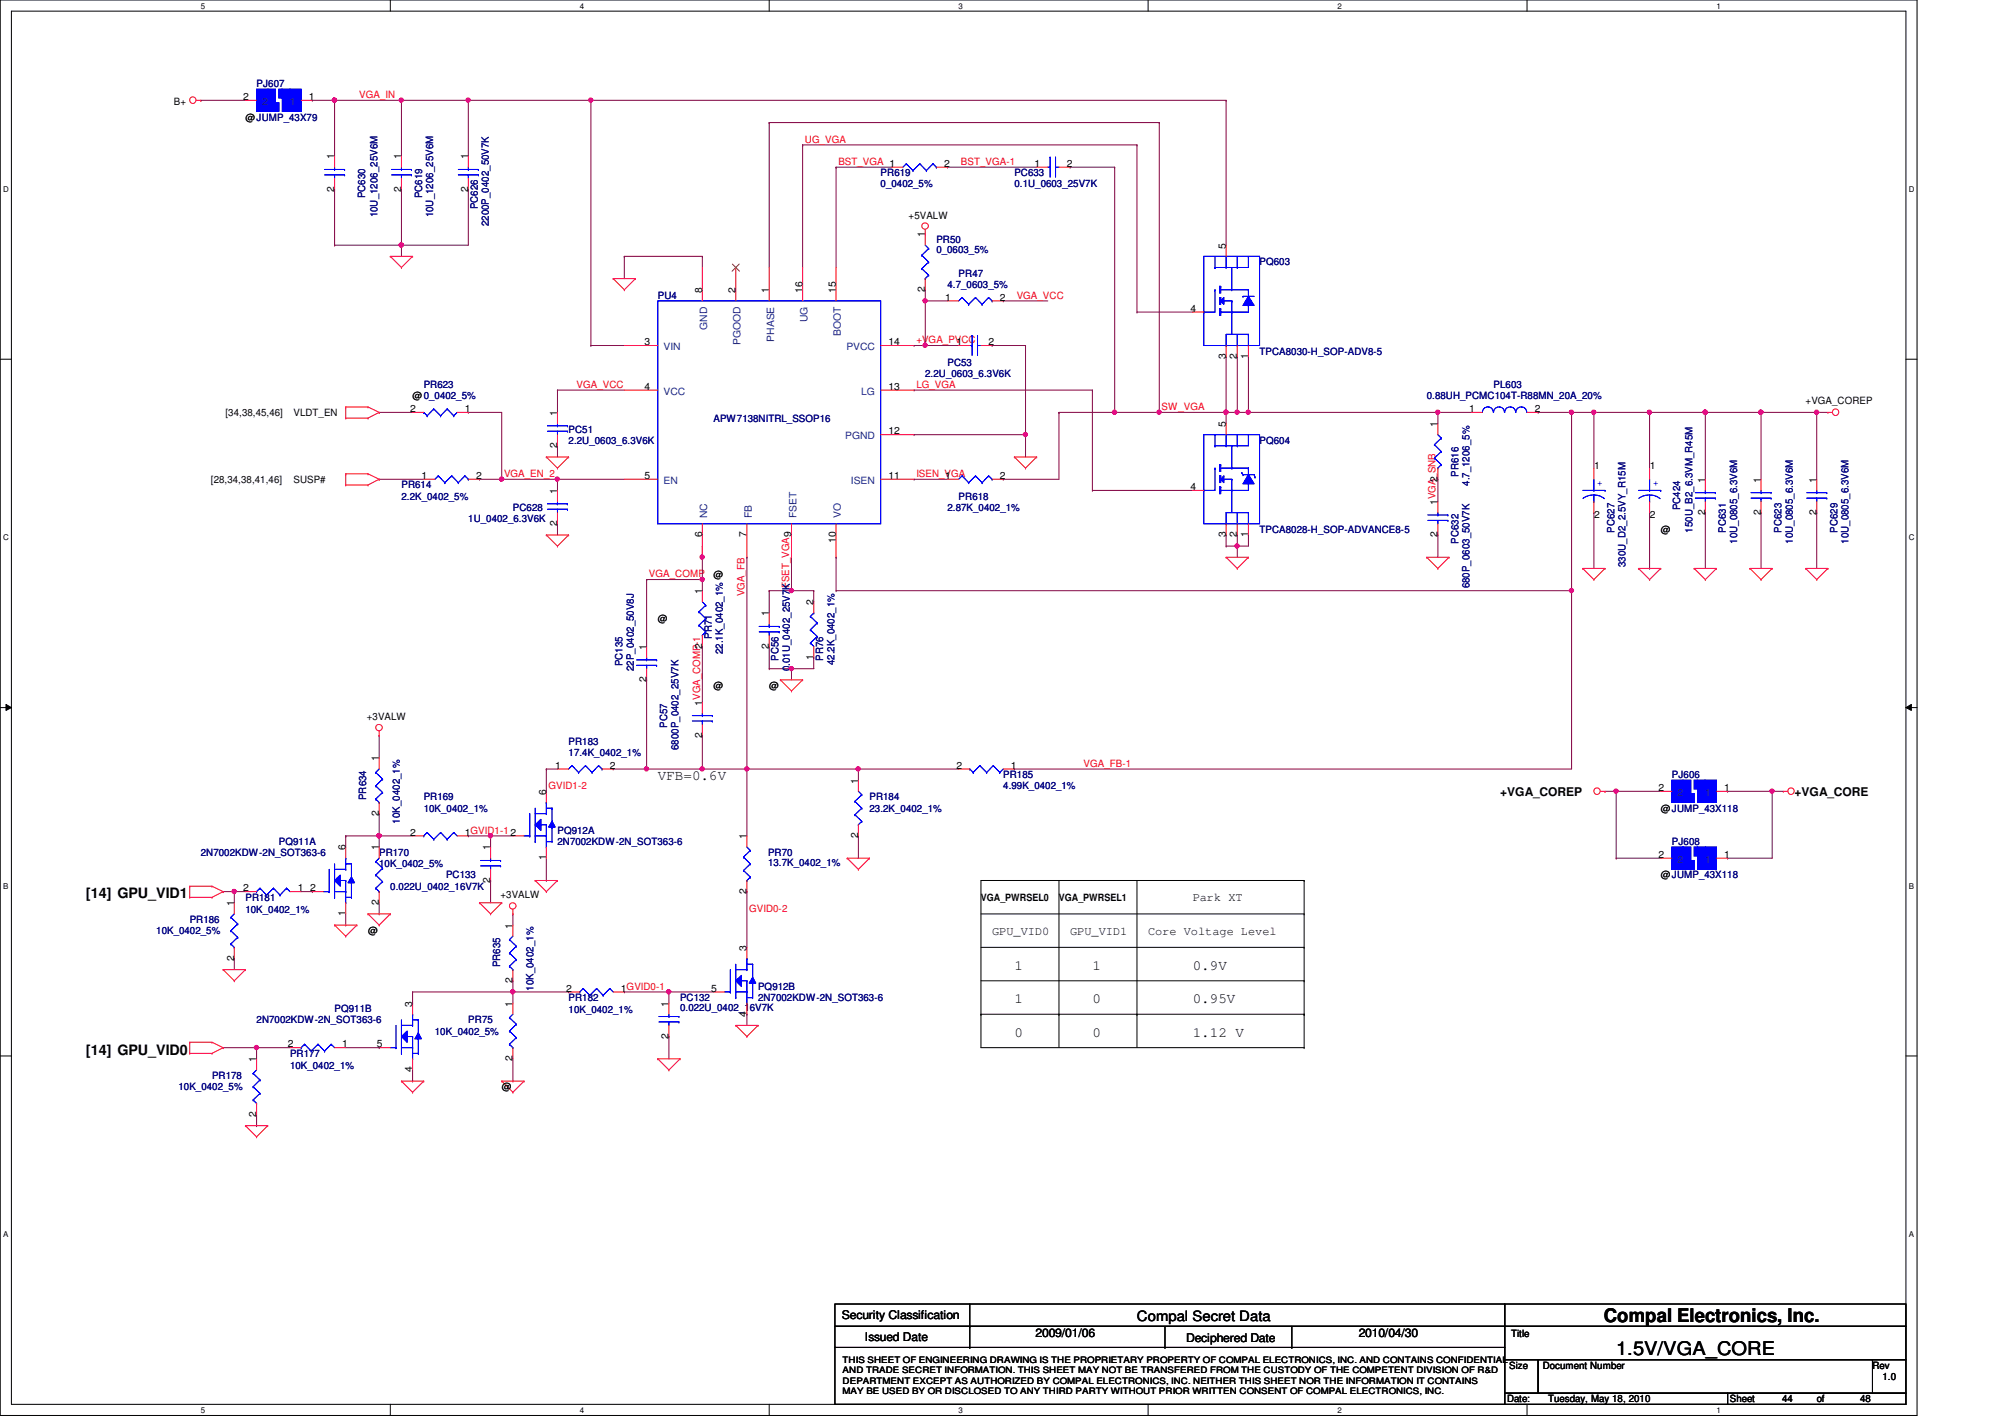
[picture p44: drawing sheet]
<svg xmlns="http://www.w3.org/2000/svg" width="297mm" height="210mm" viewBox="0 0 297 210" stroke-linecap="round" stroke-linejoin="round" font-family="sans-serif">
<defs><g id="words">
<g font-size="2.8">
<text x="237.6" y="195.8">Compal Electronics, Inc.</text>
<text x="239.4" y="200.7">1.5V/VGA_CORE</text>
</g>
<g font-size="2.1">
<text x="97.4" y="115.6">VFB=0.6V</text>
<text x="12.7" y="133.1">[14] GPU_VID1</text>
<text x="150.3" y="143.6">1</text>
<text x="161.8" y="143.6">1</text>
<text x="176.7" y="143.6">0.9V</text>
<text x="150.3" y="148.6">1</text>
<text x="161.8" y="148.6">0</text>
<text x="176.7" y="148.6">0.95V</text>
<text x="150.3" y="153.5">0</text>
<text x="161.8" y="153.5">0</text>
<text x="176.7" y="153.5">1.12 V</text>
<text x="12.7" y="156.2">[14] GPU_VID0</text>
<text x="168.4" y="195.6">Compal Secret Data</text>
</g>
<g font-size="1.8">
<text x="222.2" y="117.9">+VGA_COREP</text>
<text x="265.8" y="117.9">+VGA_CORE</text>
<text x="176.7" y="133.5">Park XT</text>
<text x="147" y="138.4">GPU_VID0</text>
<text x="158.5" y="138.4">GPU_VID1</text>
<text x="170.1" y="138.4">Core Voltage Level</text>
<text x="124.7" y="195.5">Security Classification</text>
<text x="128.1" y="198.6">Issued Date</text>
<text x="153.4" y="198.1">2009/01/06</text>
<text x="175.7" y="198.8">Deciphered Date</text>
<text x="201.3" y="198.1">2010/04/30</text>
</g>
<g font-size="1.5">
<text x="25.8" y="15.5">B+</text>
<text x="36" y="14.8">2</text>
<text x="36.4" y="17.9">@JUMP_43X79</text>
<text x="45.8" y="14.8">1</text>
<text x="49.5" y="23.6" transform="rotate(-90 49.5 23.6)">1</text>
<text x="59.4" y="23.6" transform="rotate(-90 59.4 23.6)">1</text>
<text x="69.3" y="23.6" transform="rotate(-90 69.3 23.6)">1</text>
<text x="49.5" y="28.4" transform="rotate(-90 49.5 28.4)">2</text>
<text x="59.4" y="28.4" transform="rotate(-90 59.4 28.4)">2</text>
<text x="69.3" y="28.4" transform="rotate(-90 69.3 28.4)">2</text>
<text x="139.9" y="24.7">2</text>
<text x="153.2" y="24.7">1</text>
<text x="158" y="24.7">2</text>
<text x="134.6" y="32.4">+5VALW</text>
<text x="137" y="35.2" transform="rotate(-90 137 35.2)">1</text>
<text x="181.6" y="36.8" transform="rotate(-90 181.6 36.8)">5</text>
<text x="104" y="43.4" transform="rotate(-90 104 43.4)">8</text>
<text x="109" y="43.4" transform="rotate(-90 109 43.4)">2</text>
<text x="113.9" y="43.4" transform="rotate(-90 113.9 43.4)">1</text>
<text x="118.9" y="43.4" transform="rotate(-90 118.9 43.4)">16</text>
<text x="123.8" y="43.4" transform="rotate(-90 123.8 43.4)">15</text>
<text x="137" y="43.3" transform="rotate(-90 137 43.3)">2</text>
<text x="140" y="44.5">1</text>
<text x="148.1" y="44.5">2</text>
<text x="176.4" y="46.2">4</text>
<text x="95.5" y="51.1">3</text>
<text x="131.6" y="51.1">14</text>
<text x="141.7" y="51.1">1</text>
<text x="146.5" y="51.1">2</text>
<text x="181.6" y="53.2" transform="rotate(-90 181.6 53.2)">3</text>
<text x="183.3" y="53.2" transform="rotate(-90 183.3 53.2)">2</text>
<text x="184.9" y="53.2" transform="rotate(-90 184.9 53.2)">1</text>
<text x="61.1" y="59.1">@0_0402_5%</text>
<text x="95.5" y="57.7">4</text>
<text x="131.6" y="57.7">13</text>
<text x="267.5" y="59.8">+VGA_COREP</text>
<text x="33.4" y="61.6">[34,38,45,46]</text>
<text x="43.5" y="61.6">VLDT_EN</text>
<text x="60.8" y="61">2</text>
<text x="68.9" y="61">1</text>
<text x="82.5" y="61.6" transform="rotate(-90 82.5 61.6)">1</text>
<text x="131.6" y="64.3">12</text>
<text x="181.6" y="63.2" transform="rotate(-90 181.6 63.2)">5</text>
<text x="213" y="63.2" transform="rotate(-90 213 63.2)">1</text>
<text x="217.6" y="61">1</text>
<text x="227.4" y="61">2</text>
<text x="31.2" y="71.5">[28,34,38,41,46]</text>
<text x="43.5" y="71.5">SUSP#</text>
<text x="62.4" y="71">1</text>
<text x="70.5" y="71">2</text>
<text x="82.5" y="66.4" transform="rotate(-90 82.5 66.4)">2</text>
<text x="95.5" y="71">5</text>
<text x="131.6" y="71">11</text>
<text x="140" y="71">1</text>
<text x="148.1" y="71">2</text>
<text x="213" y="71.3" transform="rotate(-90 213 71.3)">2</text>
<text x="236.2" y="69.5">1</text>
<text x="244.4" y="69.5">1</text>
<text x="252.6" y="71.5" transform="rotate(-90 252.6 71.5)">1</text>
<text x="260.9" y="71.5" transform="rotate(-90 260.9 71.5)">1</text>
<text x="269.1" y="71.5" transform="rotate(-90 269.1 71.5)">1</text>
<text x="82.5" y="77.9" transform="rotate(-90 82.5 77.9)">2</text>
<text x="82.5" y="73.2" transform="rotate(-90 82.5 73.2)">1</text>
<text x="176.4" y="72.6">4</text>
<text x="213" y="74.8" transform="rotate(-90 213 74.8)">1VGA_SNB</text>
<text x="236.2" y="76.8">2</text>
<text x="244.4" y="76.8">2</text>
<text x="252.6" y="76.3" transform="rotate(-90 252.6 76.3)">2</text>
<text x="260.9" y="76.3" transform="rotate(-90 260.9 76.3)">2</text>
<text x="269.1" y="76.3" transform="rotate(-90 269.1 76.3)">2</text>
<text x="104" y="79.6" transform="rotate(-90 104 79.6)">6</text>
<text x="110.6" y="79.6" transform="rotate(-90 110.6 79.6)">7</text>
<text x="123.8" y="80.4" transform="rotate(-90 123.8 80.4)">10</text>
<text x="181.6" y="79.6" transform="rotate(-90 181.6 79.6)">3</text>
<text x="183.3" y="79.6" transform="rotate(-90 183.3 79.6)">2</text>
<text x="184.9" y="79.6" transform="rotate(-90 184.9 79.6)">1</text>
<text x="213" y="79.6" transform="rotate(-90 213 79.6)">2</text>
<text x="246" y="79">@</text>
<text x="104" y="88" transform="rotate(-90 104 88)">1</text>
<text x="105.7" y="85.6">@</text>
<text x="120.5" y="89.7" transform="rotate(-90 120.5 89.7)">2</text>
<text x="97.4" y="92.2">@</text>
<text x="113.9" y="91.3" transform="rotate(-90 113.9 91.3)">1</text>
<text x="95.8" y="101" transform="rotate(-90 95.8 101)">2</text>
<text x="95.8" y="96.3" transform="rotate(-90 95.8 96.3)">1</text>
<text x="104" y="96.1" transform="rotate(-90 104 96.1)">2</text>
<text x="113.9" y="96.1" transform="rotate(-90 113.9 96.1)">2</text>
<text x="120.5" y="97.7" transform="rotate(-90 120.5 97.7)">1</text>
<text x="54.4" y="106.7">+3VALW</text>
<text x="104" y="104.5" transform="rotate(-90 104 104.5)">1VGA_COMP-1</text>
<text x="105.7" y="102.1">@</text>
<text x="114" y="102.1">@</text>
<text x="56.1" y="112.8" transform="rotate(-90 56.1 112.8)">1</text>
<text x="82.3" y="113.9">1</text>
<text x="90.3" y="113.9">2</text>
<text x="104" y="109.3" transform="rotate(-90 104 109.3)">2</text>
<text x="141.7" y="113.9">2</text>
<text x="149.8" y="113.9">1</text>
<text x="80.9" y="117.7" transform="rotate(-90 80.9 117.7)">6</text>
<text x="127.1" y="116.1" transform="rotate(-90 127.1 116.1)">1</text>
<text x="245.7" y="117.2">2</text>
<text x="255.4" y="117.2">1</text>
<text x="51.2" y="126" transform="rotate(-90 51.2 126)">6</text>
<text x="56.1" y="126" transform="rotate(-90 56.1 126)">1</text>
<text x="56.1" y="120.9" transform="rotate(-90 56.1 120.9)">2</text>
<text x="60.8" y="123.8">2</text>
<text x="68.9" y="123.8">1GVID1-1</text>
<text x="72.6" y="126" transform="rotate(-90 72.6 126)">1</text>
<text x="75.6" y="123.8">2</text>
<text x="110.6" y="124.3" transform="rotate(-90 110.6 124.3)">1</text>
<text x="127.1" y="124.2" transform="rotate(-90 127.1 124.2)">2</text>
<text x="246" y="120.2">@JUMP_43X118</text>
<text x="72.6" y="130.8" transform="rotate(-90 72.6 130.8)">2</text>
<text x="80.9" y="127.5" transform="rotate(-90 80.9 127.5)">1</text>
<text x="245.7" y="127.1">2</text>
<text x="246" y="130.1">@JUMP_43X118</text>
<text x="255.4" y="127.1">1</text>
<text x="34.7" y="134.2" transform="rotate(-90 34.7 134.2)">1</text>
<text x="36" y="132">2</text>
<text x="44.1" y="132">1</text>
<text x="45.9" y="132">2</text>
<text x="51.2" y="135.7" transform="rotate(-90 51.2 135.7)">1</text>
<text x="56.1" y="134.1" transform="rotate(-90 56.1 134.1)">2</text>
<text x="74.2" y="133.1">+3VALW</text>
<text x="75.9" y="137.5" transform="rotate(-90 75.9 137.5)">1</text>
<text x="110.6" y="132.4" transform="rotate(-90 110.6 132.4)">2</text>
<text x="145.3" y="133.4">VGA_PWRSEL0</text>
<text x="156.9" y="133.4">VGA_PWRSEL1</text>
<text x="34.7" y="142.3" transform="rotate(-90 34.7 142.3)">2</text>
<text x="54.5" y="138.4">@</text>
<text x="110.6" y="140.8" transform="rotate(-90 110.6 140.8)">3</text>
<text x="61.1" y="149.1" transform="rotate(-90 61.1 149.1)">3</text>
<text x="75.9" y="149.1" transform="rotate(-90 75.9 149.1)">1</text>
<text x="75.9" y="145.6" transform="rotate(-90 75.9 145.6)">2</text>
<text x="83.9" y="146.9">2</text>
<text x="92" y="146.9">1GVID0-1</text>
<text x="99.1" y="149.1" transform="rotate(-90 99.1 149.1)">1</text>
<text x="105.4" y="146.9">5</text>
<text x="42.6" y="155.2">2</text>
<text x="50.7" y="155.2">1</text>
<text x="55.8" y="155.2">5</text>
<text x="99.1" y="153.9" transform="rotate(-90 99.1 153.9)">2</text>
<text x="110.6" y="150.6" transform="rotate(-90 110.6 150.6)">4</text>
<text x="38" y="157.4" transform="rotate(-90 38 157.4)">1</text>
<text x="61.1" y="158.8" transform="rotate(-90 61.1 158.8)">4</text>
<text x="74.3" y="161.5">@</text>
<text x="75.9" y="157.2" transform="rotate(-90 75.9 157.2)">2</text>
<text x="38" y="165.4" transform="rotate(-90 38 165.4)">2</text>
<text x="223.9" y="198">Title</text>
<text x="223.6" y="202.8">Size</text>
<text x="228.6" y="202.8">Document Number</text>
<text x="277.4" y="202.8">Rev</text>
<text x="223.3" y="207.7">Date:</text>
<text x="229.4" y="207.7">Tuesday, May 18, 2010</text>
<text x="256.3" y="207.7">Sheet</text>
<text x="264" y="207.7">44</text>
<text x="269.2" y="207.7">of</text>
<text x="275.6" y="207.7">48</text>
<text x="278.9" y="204.4">1.0</text>
</g>
<g font-size="1.5" fill="#000080">
<text x="38" y="12.9">PJ607</text>
<text x="54.1" y="29.4" transform="rotate(-90 54.1 29.4)">PC630</text>
<text x="62.5" y="29.4" transform="rotate(-90 62.5 29.4)">PC619</text>
<text x="130.5" y="26.1">PR619</text>
<text x="130.5" y="27.8">0_0402_5%</text>
<text x="150.3" y="26.1">PC633</text>
<text x="150.3" y="27.8">0.1U_0603_25V7K</text>
<text x="55.9" y="32.2" transform="rotate(-90 55.9 32.2)">10U_1206_25V6M</text>
<text x="64.2" y="32.2" transform="rotate(-90 64.2 32.2)">10U_1206_25V6M</text>
<text x="70.8" y="31" transform="rotate(-90 70.8 31)">PC626</text>
<text x="72.4" y="33.5" transform="rotate(-90 72.4 33.5)">2200P_0402_50V7K</text>
<text x="138.7" y="36">PR50</text>
<text x="138.7" y="37.5">0_0603_5%</text>
<text x="142" y="41">PR47</text>
<text x="186.6" y="39.3">PQ603</text>
<text x="97.4" y="44.3">PU4</text>
<text x="140.4" y="42.6">4.7_0603_5%</text>
<text x="186.6" y="52.5">TPCA8030-H_SOP-ADV8-5</text>
<text x="62.8" y="57.5">PR623</text>
<text x="137.1" y="55.8">2.2U_0603_6.3V6K</text>
<text x="140.4" y="54.2">PC53</text>
<text x="211.4" y="59.1">0.88UH_PCMC104T-R88MN_20A_20%</text>
<text x="221.3" y="57.5">PL603</text>
<text x="84.2" y="64.1">PC51</text>
<text x="84.2" y="65.7">2.2U_0603_6.3V6K</text>
<text x="105.7" y="62.4">APW7138NITRL_SSOP16</text>
<text x="186.6" y="65.7">PQ604</text>
<text x="216.1" y="70.7" transform="rotate(-90 216.1 70.7)">PR616</text>
<text x="217.7" y="72" transform="rotate(-90 217.7 72)">4.7_1206_5%</text>
<text x="59.5" y="72.3">PR614</text>
<text x="59.5" y="74">2.2K_0402_5%</text>
<text x="69.4" y="77.3">1U_0402_6.3V6K</text>
<text x="76" y="75.6">PC628</text>
<text x="140.4" y="75.6">2.87K_0402_1%</text>
<text x="142" y="74">PR618</text>
<text x="248.9" y="75.6" transform="rotate(-90 248.9 75.6)">PC424</text>
<text x="186.6" y="79">TPCA8028-H_SOP-ADVANCE8-5</text>
<text x="216.1" y="80.6" transform="rotate(-90 216.1 80.6)">PC632</text>
<text x="239.2" y="78.9" transform="rotate(-90 239.2 78.9)">PC627</text>
<text x="250.7" y="78.9" transform="rotate(-90 250.7 78.9)">150U_B2_6.3VM_R45M</text>
<text x="255.7" y="78.9" transform="rotate(-90 255.7 78.9)">PC631</text>
<text x="257.3" y="80.6" transform="rotate(-90 257.3 80.6)">10U_0805_6.3V6M</text>
<text x="263.9" y="78.9" transform="rotate(-90 263.9 78.9)">PC623</text>
<text x="265.6" y="80.6" transform="rotate(-90 265.6 80.6)">10U_0805_6.3V6M</text>
<text x="272.2" y="78.9" transform="rotate(-90 272.2 78.9)">PC629</text>
<text x="273.9" y="80.6" transform="rotate(-90 273.9 80.6)">10U_0805_6.3V6M</text>
<text x="217.7" y="87.2" transform="rotate(-90 217.7 87.2)">680P_0603_50V7K</text>
<text x="240.8" y="84" transform="rotate(-90 240.8 84)">330U_D2_2.5VY_R15M</text>
<text x="105.4" y="94.6" transform="rotate(-90 105.4 94.6)">PR71</text>
<text x="92.2" y="98.7" transform="rotate(-90 92.2 98.7)">PC135</text>
<text x="93.9" y="99.4" transform="rotate(-90 93.9 99.4)">22P_0402_50V8J</text>
<text x="107.1" y="96.9" transform="rotate(-90 107.1 96.9)">22.1K_0402_1%</text>
<text x="115.4" y="97.9" transform="rotate(-90 115.4 97.9)">PC56</text>
<text x="117" y="99.4" transform="rotate(-90 117 99.4)">0.01U_0402_25V7K</text>
<text x="122" y="97.9" transform="rotate(-90 122 97.9)">PR76</text>
<text x="123.6" y="98.6" transform="rotate(-90 123.6 98.6)">42.2K_0402_1%</text>
<text x="98.8" y="107.8" transform="rotate(-90 98.8 107.8)">PC57</text>
<text x="84.2" y="110.3">PR183</text>
<text x="84.2" y="112">17.4K_0402_1%</text>
<text x="100.5" y="111.1" transform="rotate(-90 100.5 111.1)">6800P_0402_25V7K</text>
<text x="54.3" y="118.5" transform="rotate(-90 54.3 118.5)">PR634</text>
<text x="62.8" y="118.6">PR169</text>
<text x="128.8" y="118.6">PR184</text>
<text x="148.6" y="115.3">PR185</text>
<text x="148.6" y="116.9">4.99K_0402_1%</text>
<text x="247.7" y="115.3">PJ606</text>
<text x="41.3" y="125.2">PQ911A</text>
<text x="59.2" y="122" transform="rotate(-90 59.2 122)">10K_0402_1%</text>
<text x="62.8" y="120.2">10K_0402_1%</text>
<text x="82.6" y="123.5">PQ912A</text>
<text x="82.6" y="125.2">2N7002KDW-2N_SOT363-6</text>
<text x="128.8" y="120.2">23.2K_0402_1%</text>
<text x="247.7" y="125.2">PJ608</text>
<text x="29.8" y="126.8">2N7002KDW-2N_SOT363-6</text>
<text x="56.2" y="126.8">PR170</text>
<text x="56.2" y="128.5">10K_0402_5%</text>
<text x="57.8" y="131.8">0.022U_0402_16V7K</text>
<text x="66.1" y="130.1">PC133</text>
<text x="113.8" y="126.8">PR70</text>
<text x="113.8" y="128.3">13.7K_0402_1%</text>
<text x="28.1" y="136.7">PR186</text>
<text x="36.4" y="133.4">PR181</text>
<text x="36.4" y="135.3">10K_0402_1%</text>
<text x="23.2" y="138.4">10K_0402_5%</text>
<text x="74.1" y="143.3" transform="rotate(-90 74.1 143.3)">PR635</text>
<text x="49.6" y="149.9">PQ911B</text>
<text x="79" y="146.8" transform="rotate(-90 79 146.8)">10K_0402_1%</text>
<text x="84.2" y="148.3">PR182</text>
<text x="100.7" y="148.3">PC132</text>
<text x="100.7" y="149.8">0.022U_0402_16V7K</text>
<text x="112.3" y="146.6">PQ912B</text>
<text x="112.3" y="148.3">2N7002KDW-2N_SOT363-6</text>
<text x="38" y="151.6">2N7002KDW-2N_SOT363-6</text>
<text x="64.4" y="153.2">10K_0402_5%</text>
<text x="69.4" y="151.6">PR75</text>
<text x="84.2" y="150.1">10K_0402_1%</text>
<text x="26.5" y="161.5">10K_0402_5%</text>
<text x="31.4" y="159.9">PR178</text>
<text x="43" y="156.5">PR177</text>
<text x="43" y="158.4">10K_0402_1%</text>
</g>
<g font-size="1.5" fill="#004080">
<text x="38.9" y="15.5">2</text>
<text x="42.9" y="15.5">1</text>
<text x="119.6" y="47.7" transform="rotate(-90 119.6 47.7)">UG</text>
<text x="98.3" y="51.9">VIN</text>
<text x="104.8" y="48.8" transform="rotate(-90 104.8 48.8)">GND</text>
<text x="109.7" y="51.1" transform="rotate(-90 109.7 51.1)">PGOOD</text>
<text x="114.7" y="50.6" transform="rotate(-90 114.7 50.6)">PHASE</text>
<text x="124.6" y="49.7" transform="rotate(-90 124.6 49.7)">BOOT</text>
<text x="125.4" y="51.9">PVCC</text>
<text x="98.3" y="58.5">VCC</text>
<text x="127.6" y="58.5">LG</text>
<text x="125.2" y="65.1">PGND</text>
<text x="98.3" y="71.7">EN</text>
<text x="126.1" y="71.7">ISEN</text>
<text x="104.8" y="76.8" transform="rotate(-90 104.8 76.8)">NC</text>
<text x="111.4" y="76.8" transform="rotate(-90 111.4 76.8)">FB</text>
<text x="118" y="76.8" transform="rotate(-90 118 76.8)">FSET</text>
<text x="124.6" y="76.8" transform="rotate(-90 124.6 76.8)">VO</text>
<text x="248.5" y="117.9">2</text>
<text x="252.6" y="117.9">1</text>
<text x="248.5" y="127.8">2</text>
<text x="252.6" y="127.8">1</text>
</g>
<g font-size="1.5" fill="#f00">
<text x="53.2" y="14.5">VGA_IN</text>
<text x="119.2" y="21.1">UG_VGA</text>
<text x="124.2" y="24.4">BST_VGA 1</text>
<text x="142.4" y="24.4">BST_VGA-1</text>
<text x="150.6" y="44.2">VGA_VCC</text>
<text x="135.8" y="50.8">+VGA_PVCC</text>
<text x="85.4" y="57.4">VGA_VCC</text>
<text x="135.8" y="57.4">LG_VGA</text>
<text x="172.1" y="60.7">SW_VGA</text>
<text x="74.7" y="70.7">VGA_EN_2</text>
<text x="135.8" y="70.7">ISEN_VGA</text>
<text x="96.1" y="85.5">VGA_COMP</text>
<text x="110.3" y="88.3" transform="rotate(-90 110.3 88.3)">VGA_FB</text>
<text x="116.9" y="87.2" transform="rotate(-90 116.9 87.2)">FSET_VGA9</text>
<text x="160.5" y="113.6">VGA_FB-1</text>
<text x="81.3" y="116.9">GVID1-2</text>
<text x="111" y="135">GVID0-2</text>
</g>
<g font-size="1.5" fill="#00f">
<text x="236.6" y="72.1">+</text>
<text x="244.9" y="72.1">+</text>
</g>
<g font-size="1.3">
<text x="124.8" y="201.9">THIS SHEET OF ENGINEERING DRAWING IS THE PROPRIETARY PROPERTY OF COMPAL ELECTRONICS, INC. AND CONTAINS CONFIDENTIAL</text>
<text x="124.8" y="203.5">AND TRADE SECRET INFORMATION. THIS SHEET MAY NOT BE TRANSFERED FROM THE CUSTODY OF THE COMPETENT DIVISION OF R&amp;D</text>
<text x="124.8" y="206.5">MAY BE USED BY OR DISCLOSED TO ANY THIRD PARTY WITHOUT PRIOR WRITTEN CONSENT OF COMPAL ELECTRONICS, INC.</text>
<text x="124.8" y="205">DEPARTMENT EXCEPT AS AUTHORIZED BY COMPAL ELECTRONICS, INC. NEITHER THIS SHEET NOR THE INFORMATION IT CONTAINS</text>
</g>
<g font-size="1.2">
<text x="29.8" y="1.3">5</text>
<text x="85.9" y="1.3">4</text>
<text x="142" y="1.3">3</text>
<text x="198.2" y="1.3">2</text>
<text x="254.3" y="1.3">1</text>
<text x=".5" y="28.5">D</text>
<text x="282.8" y="28.5">D</text>
<text x=".5" y="80.1">C</text>
<text x="282.8" y="80.1">C</text>
<text x=".5" y="131.7">B</text>
<text x="282.8" y="131.7">B</text>
<text x=".5" y="183.3">A</text>
<text x="282.8" y="183.3">A</text>
<text x="29.8" y="209.3">5</text>
<text x="85.9" y="209.3">4</text>
<text x="142" y="209.3">3</text>
<text x="198.2" y="209.3">2</text>
<text x="254.3" y="209.3">1</text>
</g>
</g></defs>
<path d="M0 0h284v209.7h-284zM1.7 1.7h280.7v206.3h-280.7z" fill="none" stroke="#000" stroke-width=".15"/>
<g fill="#fff">
<path d="M29.8 .2h.5v1.3h-.5z"/>
<path d="M29.8 208.2h.5v1.3h-.5z"/>
</g>
<path d="M57.8 0v1.7M57.8 208v1.7" fill="none" stroke="#000" stroke-width=".15"/>
<g fill="#fff">
<path d="M85.9 .2h.6v1.3h-.6z"/>
<path d="M85.9 208.2h.6v1.3h-.6z"/>
</g>
<path d="M114 0v1.7M114 208v1.7" fill="none" stroke="#000" stroke-width=".15"/>
<g fill="#fff">
<path d="M142 .2h.6v1.3h-.6z"/>
<path d="M142 208.2h.6v1.3h-.6z"/>
</g>
<path d="M170.1 0v1.7M170.1 208v1.7" fill="none" stroke="#000" stroke-width=".15"/>
<g fill="#fff">
<path d="M198.2 .2h.6v1.3h-.6z"/>
<path d="M198.2 208.2h.6v1.3h-.6z"/>
</g>
<path d="M226.2 0v1.7M226.2 208v1.7" fill="none" stroke="#000" stroke-width=".15"/>
<g fill="#fff">
<path d="M254.3 .2h.6v1.3h-.6z"/>
<path d="M254.3 208.2h.6v1.3h-.6z"/>
<path d="M.5 27.4h.8v1.3h-.8z"/>
<path d="M282.8 27.4h.8v1.3h-.8z"/>
<path d="M.5 79h.8v1.3h-.8z"/>
<path d="M282.8 79h.8v1.3h-.8z"/>
</g>
<path d="M0 53.2h1.7M282.4 53.2h1.6" fill="none" stroke="#000" stroke-width=".15"/>
<g fill="#fff">
<path d="M.5 130.6h.7v1.3h-.7z"/>
<path d="M282.8 130.6h.7v1.3h-.7z"/>
</g>
<path d="M0 104.8h1.7M.9 104.4l.8 .4-.8 .4zM282.4 104.8l.8-.4v.8zM282.4 104.8h1.6" fill="none" stroke="#000" stroke-width=".15"/>
<path d="M.9 104.4l.8 .4-.8 .4zM282.4 104.8l.8-.4v.8z" fill="#000"/>
<g fill="#fff">
<path d="M.5 182.2h.7v1.3h-.7z"/>
<path d="M282.8 182.2h.7v1.3h-.7z"/>
</g>
<path d="M0 156.4h1.7M282.4 156.4h1.6" fill="none" stroke="#000" stroke-width=".15"/>
<path d="M56.2 123.8h.1M56.2 123.8v1.7M110.7 150.2h.1M110.7 150.2v1.7" fill="none" stroke="#800040" stroke-width=".15"/>
<circle cx="56.1" cy="123.8" r=".32" fill="#f0f"/>
<circle cx="56.1" cy="123.8" r=".32" fill="none" stroke="#f0f" stroke-width=".15"/>
<path d="M51.2 137h.1M51.2 135.4v1.6M56.2 120.5h.1M56.2 135.4h.1M56.2 120.5v3.3M56.2 133.7v1.7M76 135.4h.1M76 135.4v1.6M80.9 130.4h.1M80.9 127.1v3.3M38 155.2h.1M38 155.2v1.6" fill="none" stroke="#800040" stroke-width=".15"/>
<circle cx="38" cy="155.2" r=".32" fill="#f0f"/>
<circle cx="38" cy="155.2" r=".32" fill="none" stroke="#f0f" stroke-width=".15"/>
<path d="M34.7 132.1h.1M34.7 132.1h1.7M33.1 155.2h.1M33.1 155.2h4.9" fill="none" stroke="#800040" stroke-width=".15"/>
<circle cx="34.7" cy="132.1" r=".32" fill="#f0f"/>
<circle cx="34.7" cy="132.1" r=".32" fill="none" stroke="#f0f" stroke-width=".15"/>
<path d="M44.6 132.1h1.7M46.3 132.1h.1M51.2 123.8h.1M51.2 123.8h5M38 155.2h.1M38 155.2h5M51.2 155.2h5M56.2 155.2h.1M61.1 146.9h14.9M76 146.9h.1" fill="none" stroke="#800040" stroke-width=".15"/>
<circle cx="76" cy="146.9" r=".32" fill="#f0f"/>
<circle cx="76" cy="146.9" r=".32" fill="none" stroke="#f0f" stroke-width=".15"/>
<g fill="none" stroke="#800040" stroke-width=".15">
<path d="M56.2 109h.1M56.2 109v3.3M56.2 123.8h.1M56.2 123.8h4.9M61.1 158.5v1.6M76 146.9h.1M76 145.3h.1M76 145.3v3.3M76 156.8v3.3M76 146.9h8.2M84.2 146.9h.1M38 166.8h.1"/>
<path d="M38 165.1v1.7M61.1 160.1h.1M76 160.1h.1"/>
</g>
<circle cx="56.1" cy="123.8" r=".32" fill="#f0f"/>
<circle cx="56.1" cy="123.8" r=".32" fill="none" stroke="#f0f" stroke-width=".15"/>
<path d="M59.5 36.3h.1M59.5 36.3h9.9M185 61.1h.1M185 61.1h28M260.9 61.1h.1M260.9 61.1v9.9M104.1 80.9h.1M104.1 80.9v1.6M114 87.5h.1M114 87.5h3.3" fill="none" stroke="#800040" stroke-width=".15"/>
<circle cx="260.9" cy="61.1" r=".32" fill="#f0f"/>
<circle cx="260.9" cy="61.1" r=".32" fill="none" stroke="#f0f" stroke-width=".15"/>
<path d="M236.1 61.1h.1M236.1 75.9h.1M236.1 61.1v8.2M236.1 75.9v8.3M252.6 61.1h.1M252.6 61.1v9.9M260.9 75.9h.1M260.9 75.9v8.3M269.2 75.9h.1M269.2 75.9v8.3" fill="none" stroke="#800040" stroke-width=".15"/>
<circle cx="252.6" cy="61.1" r=".32" fill="#f0f"/>
<circle cx="252.6" cy="61.1" r=".32" fill="none" stroke="#f0f" stroke-width=".15"/>
<path d="M232.8 61.1h.1M232.8 61.1h3.3M244.4 61.1h.1M244.4 61.1h8.2M252.6 75.9h.1M252.6 75.9v8.3" fill="none" stroke="#800040" stroke-width=".15"/>
<circle cx="244.4" cy="61.1" r=".32" fill="#f0f"/>
<circle cx="244.4" cy="61.1" r=".32" fill="none" stroke="#f0f" stroke-width=".15"/>
<path d="M252.6 61.1h.1M252.6 61.1h8.3" fill="none" stroke="#800040" stroke-width=".15"/>
<circle cx="252.6" cy="61.1" r=".32" fill="#f0f"/>
<circle cx="252.6" cy="61.1" r=".32" fill="none" stroke="#f0f" stroke-width=".15"/>
<path d="M74.3 71h.1M74.3 71h8.3M82.6 71h.1M82.6 77.6h.1M82.6 71v1.6M82.6 77.6v1.6M269.2 61.1h.1M269.2 61.1v9.9" fill="none" stroke="#800040" stroke-width=".15"/>
<circle cx="82.6" cy="71" r=".32" fill="#f0f"/>
<circle cx="82.6" cy="71" r=".32" fill="none" stroke="#f0f" stroke-width=".15"/>
<circle cx="74.3" cy="71" r=".32" fill="#f0f"/>
<circle cx="74.3" cy="71" r=".32" fill="none" stroke="#f0f" stroke-width=".15"/>
<path d="M56.2 71h.1M56.2 71h6.6M82.6 71h.1M82.6 71h9.9M260.9 61.1h.1M260.9 61.1h8.3" fill="none" stroke="#800040" stroke-width=".15"/>
<circle cx="260.9" cy="61.1" r=".32" fill="#f0f"/>
<circle cx="260.9" cy="61.1" r=".32" fill="none" stroke="#f0f" stroke-width=".15"/>
<g fill="none" stroke="#800040" stroke-width=".15">
<path d="M92.5 38h.1M92.5 38h11.6M92.5 38v3.3M104.1 38h.1M104.1 38v1.6M168.4 21.5h.1M168.4 21.5v24.7M135.4 71h.1M135.4 64.4h.1M135.4 71h5M135.4 64.4h16.5M148.6 71h.1"/>
<path d="M148.6 71h8.3M213 61.1h.1M213 61.1h5M227.9 61.1h.1M227.9 61.1h4.9M123.9 87.5h.1M123.9 87.5h108.9M183.3 80.9h.1M183.3 80.9h1.7M34.7 142h.1M34.7 142v1.6"/>
</g>
<circle cx="232.8" cy="87.5" r=".32" fill="#f0f"/>
<circle cx="232.8" cy="87.5" r=".32" fill="none" stroke="#f0f" stroke-width=".15"/>
<path d="M49.6 14.9h.1M49.6 14.9h9.9M59.5 14.9h.1M59.5 14.9v8.2M140.4 24.8h.1M140.4 24.8h13.2M158.5 24.8h.1M158.5 24.8h6.6M123.9 82.5h.1M123.9 82.5v5" fill="none" stroke="#800040" stroke-width=".15"/>
<circle cx="49.5" cy="14.8" r=".32" fill="#f0f"/>
<circle cx="49.5" cy="14.8" r=".32" fill="none" stroke="#f0f" stroke-width=".15"/>
<path d="M59.5 28.1h.1M59.5 28.1v8.2" fill="none" stroke="#800040" stroke-width=".15"/>
<circle cx="59.4" cy="36.3" r=".32" fill="#f0f"/>
<circle cx="59.4" cy="36.3" r=".32" fill="none" stroke="#f0f" stroke-width=".15"/>
<path d="M183.3 61.1h.1M183.3 61.1h1.7" fill="none" stroke="#800040" stroke-width=".15"/>
<circle cx="184.9" cy="61.1" r=".32" fill="#f0f"/>
<circle cx="184.9" cy="61.1" r=".32" fill="none" stroke="#f0f" stroke-width=".15"/>
<circle cx="183.3" cy="61.1" r=".32" fill="#f0f"/>
<circle cx="183.3" cy="61.1" r=".32" fill="none" stroke="#f0f" stroke-width=".15"/>
<path d="M181.6 79.2h.1M181.6 79.2v1.7M183.3 80.9h.1M183.3 80.9v1.6" fill="none" stroke="#800040" stroke-width=".15"/>
<circle cx="183.3" cy="80.9" r=".32" fill="#f0f"/>
<circle cx="183.3" cy="80.9" r=".32" fill="none" stroke="#f0f" stroke-width=".15"/>
<path d="M213 61.1h.1M213 61.1v1.6" fill="none" stroke="#800040" stroke-width=".15"/>
<circle cx="213" cy="61.1" r=".32" fill="#f0f"/>
<circle cx="213" cy="61.1" r=".32" fill="none" stroke="#f0f" stroke-width=".15"/>
<path d="M171.7 18.2h.1M171.7 18.2v42.9M183.3 52.8h.1M183.3 52.8v8.3" fill="none" stroke="#800040" stroke-width=".15"/>
<circle cx="171.7" cy="61.1" r=".32" fill="#f0f"/>
<circle cx="171.7" cy="61.1" r=".32" fill="none" stroke="#f0f" stroke-width=".15"/>
<path d="M181.6 52.8h.1M181.6 52.8v8.3M165.1 61.1h.1M165.1 61.1h6.6M95.8 85.9h.1M95.8 85.9v9.9" fill="none" stroke="#800040" stroke-width=".15"/>
<circle cx="165.1" cy="61.1" r=".32" fill="#f0f"/>
<circle cx="165.1" cy="61.1" r=".32" fill="none" stroke="#f0f" stroke-width=".15"/>
<path d="M181.6 61.1h.1M181.6 61.1h1.7" fill="none" stroke="#800040" stroke-width=".15"/>
<circle cx="181.6" cy="61.1" r=".32" fill="#f0f"/>
<circle cx="181.6" cy="61.1" r=".32" fill="none" stroke="#f0f" stroke-width=".15"/>
<path d="M161.8 72.6h.1M161.8 72.6h14.9M104.1 95.8h.1M104.1 95.8v8.2M104.1 109h.1M104.1 109v4.9" fill="none" stroke="#800040" stroke-width=".15"/>
<circle cx="104" cy="113.9" r=".32" fill="#f0f"/>
<circle cx="104" cy="113.9" r=".32" fill="none" stroke="#f0f" stroke-width=".15"/>
<path d="M114 18.2h.1M114 18.2h57.7M118.9 21.5h.1M118.9 21.5v18.1M171.7 61.1h.1M171.7 61.1h9.9" fill="none" stroke="#800040" stroke-width=".15"/>
<circle cx="181.6" cy="61.1" r=".32" fill="#f0f"/>
<circle cx="181.6" cy="61.1" r=".32" fill="none" stroke="#f0f" stroke-width=".15"/>
<path d="M49.6 14.9h.1M49.6 14.9v8.2M49.6 36.3h.1M49.6 36.3h9.9" fill="none" stroke="#800040" stroke-width=".15"/>
<circle cx="59.4" cy="36.3" r=".32" fill="#f0f"/>
<circle cx="59.4" cy="36.3" r=".32" fill="none" stroke="#f0f" stroke-width=".15"/>
<path d="M29.8 14.9h.1M29.8 14.9h6.6M87.5 14.9h.1M87.5 14.9h94.1M49.6 28.1h.1M49.6 28.1v8.2" fill="none" stroke="#800040" stroke-width=".15"/>
<circle cx="87.5" cy="14.8" r=".32" fill="#f0f"/>
<circle cx="87.5" cy="14.8" r=".32" fill="none" stroke="#f0f" stroke-width=".15"/>
<g fill="none" stroke="#800040" stroke-width=".15">
<path d="M46.3 14.9h.1M46.3 14.9h3.3M87.5 14.9h.1M87.5 14.9v36.3M181.6 14.9h.1M181.6 14.9v21.4M59.5 36.3h.1M59.5 36.3v1.7M123.9 24.8h.1M123.9 24.8h8.2M82.6 57.8h.1M82.6 57.8h9.9"/>
<path d="M82.6 57.8v3.3M181.6 61.1h.1M181.6 61.1v1.6"/>
</g>
<circle cx="49.5" cy="14.8" r=".32" fill="#f0f"/>
<circle cx="49.5" cy="14.8" r=".32" fill="none" stroke="#f0f" stroke-width=".15"/>
<path d="M69.4 14.9h.1M69.4 14.9h18.1M135.4 51.2h.1M135.4 51.2h1.7M151.9 51.2h.1M151.9 51.2v13.2M168.4 46.2h.1M168.4 46.2h8.3" fill="none" stroke="#800040" stroke-width=".15"/>
<circle cx="69.4" cy="14.8" r=".32" fill="#f0f"/>
<circle cx="69.4" cy="14.8" r=".32" fill="none" stroke="#f0f" stroke-width=".15"/>
<path d="M183.3 79.2h.1M183.3 79.2v1.7h-1.7M232.8 61.1h.1M232.8 61.1v26.4M181.6 80.9h.1" fill="none" stroke="#800040" stroke-width=".15"/>
<circle cx="232.8" cy="61.1" r=".32" fill="#f0f"/>
<circle cx="232.8" cy="61.1" r=".32" fill="none" stroke="#f0f" stroke-width=".15"/>
<path d="M185 79.2h.1M185 79.2v1.7M110.7 82.5h.1M110.7 82.5v31.4M232.8 87.5h.1M232.8 87.5v26.4" fill="none" stroke="#800040" stroke-width=".15"/>
<circle cx="110.6" cy="113.9" r=".32" fill="#f0f"/>
<circle cx="110.6" cy="113.9" r=".32" fill="none" stroke="#f0f" stroke-width=".15"/>
<path d="M82.6 66h.1M82.6 66v1.7M269.2 61.1h.1M269.2 61.1h1.6" fill="none" stroke="#800040" stroke-width=".15"/>
<circle cx="269.1" cy="61.1" r=".32" fill="#f0f"/>
<circle cx="269.1" cy="61.1" r=".32" fill="none" stroke="#f0f" stroke-width=".15"/>
<path d="M95.8 85.9h.1M95.8 85.9h8.3M104.1 85.9h.1M104.1 85.9v1.6" fill="none" stroke="#800040" stroke-width=".15"/>
<circle cx="104" cy="85.8" r=".32" fill="#f0f"/>
<circle cx="104" cy="85.8" r=".32" fill="none" stroke="#f0f" stroke-width=".15"/>
<path d="M95.8 100.7h.1M95.8 100.7v13.2" fill="none" stroke="#800040" stroke-width=".15"/>
<circle cx="95.8" cy="113.9" r=".32" fill="#f0f"/>
<circle cx="95.8" cy="113.9" r=".32" fill="none" stroke="#f0f" stroke-width=".15"/>
<g fill="none" stroke="#800040" stroke-width=".15">
<path d="M114 18.2h.1M114 18.2v21.4M118.9 21.5h.1M118.9 21.5h49.5M123.9 24.8h.1M123.9 24.8v14.8M165.1 24.8h.1M165.1 24.8v36.3h-8.2M87.5 51.2h.1M87.5 51.2h5M137.1 44.6h.1M137.1 44.6v6.6"/>
<path d="M156.9 61.1h.1"/>
</g>
<circle cx="137" cy="51.2" r=".32" fill="#f0f"/>
<circle cx="137" cy="51.2" r=".32" fill="none" stroke="#f0f" stroke-width=".15"/>
<circle cx="137" cy="44.6" r=".32" fill="#f0f"/>
<circle cx="137" cy="44.6" r=".32" fill="none" stroke="#f0f" stroke-width=".15"/>
<path d="M135.4 57.8h.1M135.4 57.8h26.4M137.1 51.2h.1M137.1 51.2h4.9M147 51.2h.1M147 51.2h4.9M151.9 64.4h.1M151.9 64.4v3.3" fill="none" stroke="#800040" stroke-width=".15"/>
<circle cx="151.9" cy="64.4" r=".32" fill="#f0f"/>
<circle cx="151.9" cy="64.4" r=".32" fill="none" stroke="#f0f" stroke-width=".15"/>
<path d="M161.8 57.8h.1M161.8 57.8v14.8M185 52.8h.1M185 52.8v8.3M156.9 61.1h.1M156.9 61.1v9.9M72.7 123.8h.1M72.7 123.8h3.3" fill="none" stroke="#800040" stroke-width=".15"/>
<circle cx="72.7" cy="123.8" r=".32" fill="#f0f"/>
<circle cx="72.7" cy="123.8" r=".32" fill="none" stroke="#f0f" stroke-width=".15"/>
<g fill="none" stroke="#800040" stroke-width=".15">
<path d="M114 99.1h.1M114 99.1h3.3M117.3 82.5h.1M117.3 87.5h.1M117.3 82.5v5M117.3 87.5h3.3M120.6 97.4h.1M120.6 97.4v1.7M69.4 123.8h.1M69.4 123.8h3.3M72.7 123.8h.1M72.7 130.4h.1"/>
<path d="M72.7 123.8v1.7M72.7 130.4v3.3M127.2 123.8h.1M127.2 123.8v3.3M99.1 153.5h.1M99.1 153.5v3.3"/>
</g>
<circle cx="117.2" cy="87.5" r=".32" fill="#f0f"/>
<circle cx="117.2" cy="87.5" r=".32" fill="none" stroke="#f0f" stroke-width=".15"/>
<path d="M114 87.5h.1M114 95.8h.1M114 87.5v3.3M114 95.8v3.3M80.9 113.9h.1M80.9 113.9h1.7M80.9 113.9v3.3M127.2 113.9h.1M127.2 113.9v1.7M127.2 113.9h14.8M99.1 146.9h.1M99.1 146.9h6.6" fill="none" stroke="#800040" stroke-width=".15"/>
<circle cx="99.1" cy="146.9" r=".32" fill="#f0f"/>
<circle cx="99.1" cy="146.9" r=".32" fill="none" stroke="#f0f" stroke-width=".15"/>
<path d="M117.3 99.1h.1M117.3 99.1v1.6M117.3 99.1h3.3M99.1 146.9h.1M99.1 146.9v1.7" fill="none" stroke="#800040" stroke-width=".15"/>
<circle cx="117.2" cy="99" r=".32" fill="#f0f"/>
<circle cx="117.2" cy="99" r=".32" fill="none" stroke="#f0f" stroke-width=".15"/>
<path d="M262.5 117.2h.1M262.5 117.2h1.7" fill="none" stroke="#800040" stroke-width=".15"/>
<circle cx="262.5" cy="117.2" r=".32" fill="#f0f"/>
<circle cx="262.5" cy="117.2" r=".32" fill="none" stroke="#f0f" stroke-width=".15"/>
<path d="M239.4 117.2h.1M239.4 117.2h6.6M239.4 117.2v9.9" fill="none" stroke="#800040" stroke-width=".15"/>
<circle cx="239.4" cy="117.2" r=".32" fill="#f0f"/>
<circle cx="239.4" cy="117.2" r=".32" fill="none" stroke="#f0f" stroke-width=".15"/>
<g fill="none" stroke="#800040" stroke-width=".15">
<path d="M137.1 44.6h.1M137.1 44.6h3.3M148.6 44.6h.1M148.6 44.6h6.6M120.6 87.5h.1M120.6 87.5v1.7M90.8 113.9h.1M90.8 113.9h5M110.7 113.9h.1M110.7 113.9h16.5M150.3 113.9h.1M150.3 113.9h82.5"/>
<path d="M237.8 117.2h.1M237.8 117.2h1.6M255.9 117.2h.1M255.9 117.2h6.6M262.5 117.2h.1M262.5 117.2v9.9h-6.6M239.4 127.1h.1M239.4 127.1h6.6M255.9 127.1h.1M92.5 146.9h.1M92.5 146.9h6.6"/>
</g>
<circle cx="127.1" cy="113.9" r=".32" fill="#f0f"/>
<circle cx="127.1" cy="113.9" r=".32" fill="none" stroke="#f0f" stroke-width=".15"/>
<path d="M104.1 82.5h.1M104.1 82.5v3.4" fill="none" stroke="#800040" stroke-width=".15"/>
<circle cx="104" cy="82.5" r=".32" fill="#f0f"/>
<circle cx="104" cy="82.5" r=".32" fill="none" stroke="#f0f" stroke-width=".15"/>
<path d="M59.5 14.9h.1M59.5 14.9h9.9M69.4 14.9h.1M69.4 14.9v8.2M69.4 28.1h.1M69.4 28.1v8.2M137.1 42.9h.1M137.1 42.9v1.7M213 79.2h.1M213 71h.1M213 71v3.3M213 79.2v3.3" fill="none" stroke="#800040" stroke-width=".15"/>
<circle cx="59.4" cy="14.8" r=".32" fill="#f0f"/>
<circle cx="59.4" cy="14.8" r=".32" fill="none" stroke="#f0f" stroke-width=".15"/>
<g fill="none" stroke="#800040" stroke-width=".15">
<path d="M56.2 61.1h.1M56.2 61.1h4.9M69.4 61.1h.1M69.4 61.1h4.9v9.9M71 71h.1M71 71h3.3M74.3 71h.1M236.1 61.1h.1M236.1 61.1h8.3M244.4 61.1h.1M244.4 61.1v8.2M95.8 113.9h.1"/>
<path d="M95.8 113.9h14.9M104.1 113.9h.1M110.7 113.9h.1M110.7 113.9v9.9M33.1 132.1h.1M33.1 132.1h1.6M34.7 132.1h.1M34.7 132.1v1.6M51.2 123.8h.1M51.2 123.8v1.7M110.7 132.1h.1M110.7 132.1v8.2"/>
<path d="M61.1 146.9h.1M61.1 146.9v1.7"/>
</g>
<circle cx="236.1" cy="61.1" r=".32" fill="#f0f"/>
<circle cx="236.1" cy="61.1" r=".32" fill="none" stroke="#f0f" stroke-width=".15"/>
<path d="M244.4 75.9v8.3M244.4 84.2h.1" fill="none" stroke="#800040" stroke-width=".15"/>
<g fill="none" stroke="#f00" stroke-width=".15">
<path d="M29.1 14.9h.7M29.8 14.9h.1M57.8 38h.1M57.8 38h3.3M57.8 38l1.7 1.6M59.5 39.6h.1M61.1 38h.1M61.1 38l-1.6 1.6M137.1 34.7h.1M137.1 34v.7M90.8 41.3h.1M90.8 41.3h3.3"/>
<path d="M90.8 41.3l1.7 1.6M92.5 42.9h.1M94.1 41.3h.1M94.1 41.3l-1.6 1.6M51.2 70.2h.1M51.2 71.8h.1M51.2 60.3h.1M51.2 61.9h.1M51.2 70.2h3.3M51.2 60.3v1.6M51.2 70.2v1.6M51.2 71.8h3.3"/>
<path d="M51.2 60.3h3.3M51.2 61.9h3.3M54.5 70.2h.1M54.5 71.8h.1M54.5 60.3h.1M54.5 61.9h.1M54.5 70.2l1.7 .8M54.5 60.3l1.7 .8M56.2 71h.1M56.2 61.1h.1M56.2 71l-1.7 .8M56.2 61.1l-1.7 .8"/>
<path d="M80.9 79.2h.1M80.9 67.7h.1M80.9 79.2h3.3M80.9 79.2l1.7 1.7M80.9 67.7h3.3M80.9 67.7l1.7 1.6M82.6 69.3h.1M84.2 79.2h.1M84.2 67.7h.1M84.2 79.2l-1.6 1.7M84.2 67.7l-1.6 1.6M150.3 67.7h.1"/>
<path d="M150.3 67.7h3.3M150.3 67.7l1.6 1.6M151.9 69.3h.1M153.6 67.7h.1M153.6 67.7l-1.7 1.6M270.8 61.1h.1M270.8 61.1h.7M82.6 80.9h.1M181.6 82.5h.1M181.6 82.5h3.4M181.6 82.5l1.7 1.7M183.3 84.2h.1"/>
<path d="M185 82.5h.1M185 82.5l-1.7 1.7M211.4 82.5h.1M211.4 82.5h3.3M211.4 82.5l1.6 1.7M213 84.2h.1M214.7 82.5h.1M214.7 82.5l-1.7 1.7M234.5 84.2h.1M234.5 84.2h3.3M234.5 84.2l1.6 1.7M236.1 85.9h.1"/>
<path d="M237.8 84.2h.1M237.8 84.2l-1.7 1.7M242.7 84.2h.1M242.7 84.2h3.3M242.7 84.2l1.7 1.7M244.4 85.9h.1M246 84.2h.1M246 84.2l-1.6 1.7M251 84.2h.1M251 84.2h3.3M251 84.2l1.6 1.7M252.6 85.9h.1"/>
<path d="M254.3 84.2h.1M254.3 84.2l-1.7 1.7M259.2 84.2h.1M259.2 84.2h3.3M259.2 84.2l1.7 1.7M260.9 85.9h.1M262.5 84.2h.1M262.5 84.2l-1.6 1.7M267.5 84.2h.1M267.5 84.2h3.3M267.5 84.2l1.7 1.7M269.2 85.9h.1"/>
<path d="M270.8 84.2h.1M270.8 84.2l-1.6 1.7M56.2 109h.1M56.2 108.3v.7M115.6 100.7h.1M115.6 100.7h3.3M115.6 100.7l1.7 1.7M117.3 102.4h.1M118.9 100.7h.1M118.9 100.7l-1.6 1.7M237.1 117.2h.7M237.8 117.2h.1"/>
<path d="M264.2 117.2h.1M264.2 117.2h.7M28.1 132.9h.1M28.1 131.3h.1M28.1 132.9h3.3M28.1 131.3v1.6M28.1 131.3h3.3M31.4 132.9h.1M31.4 131.3h.1M31.4 131.3l1.7 .8M33.1 132.1h.1M33.1 132.1l-1.7 .8"/>
<path d="M49.6 137h.1M49.6 137h3.3M49.6 137l1.6 1.7M51.2 138.7h.1M52.9 137h.1M52.9 137l-1.7 1.7M54.5 135.4h.1M54.5 135.4h3.3M54.5 135.4l1.7 1.6M56.2 137h.1M57.8 135.4h.1M57.8 135.4l-1.6 1.6"/>
<path d="M71 133.7h.1M71 133.7h3.3M71 133.7l1.7 1.7M72.7 135.4h.1M74.3 133.7h.1M74.3 133.7l-1.6 1.7M76 135.4h.1M76 134.7v.7M79.3 130.4h.1M79.3 130.4h3.3M79.3 130.4l1.6 1.7M80.9 132.1h.1"/>
<path d="M82.6 130.4h.1M82.6 130.4l-1.7 1.7M125.5 127.1h.1M125.5 127.1h3.3M125.5 127.1l1.7 1.7M127.2 128.8h.1M128.8 127.1h.1M128.8 127.1l-1.6 1.7M28.1 156h.1M28.1 154.4h.1M28.1 154.4v1.6M28.1 156h3.3"/>
<path d="M28.1 154.4h3.3M31.4 156h.1M31.4 154.4h.1M31.4 154.4l1.7 .8M33.1 155.2h.1M33.1 143.6h.1M33.1 155.2l-1.7 .8M33.1 143.6h3.3M33.1 143.6l1.6 1.7M34.7 145.3h.1M36.4 143.6h.1M36.4 143.6l-1.7 1.7"/>
<path d="M97.4 156.8h.1M97.4 156.8h3.3M97.4 156.8l1.7 1.7M99.1 158.5h.1M99.1 148.6v1.6M99.1 151.9v1.6M100.7 156.8h.1M100.7 156.8l-1.6 1.7M109 151.9h.1M109 151.9h3.3M109 151.9l1.7 1.6M110.7 153.5h.1"/>
<path d="M112.3 151.9h.1M112.3 151.9l-1.6 1.6M36.4 166.8h.1M36.4 166.8h3.3M36.4 166.8l1.6 1.6M38 168.4h.1M39.7 166.8h.1M39.7 166.8l-1.7 1.6M59.5 160.1h.1M59.5 160.1h3.3M59.5 160.1l1.6 1.7M61.1 161.8h.1"/>
<path d="M62.8 160.1h.1M62.8 160.1l-1.7 1.7M74.3 160.1h.1M74.3 160.1h3.3M74.3 160.1l1.7 1.7M76 161.8h.1M77.6 160.1h.1M77.6 160.1l-1.6 1.7"/>
<circle cx="28.6" cy="14.8" r=".48"/>
<circle cx="137.1" cy="33.5" r=".48"/>
<circle cx="271.9" cy="61.1" r=".48"/>
<circle cx="56.2" cy="107.8" r=".48"/>
<circle cx="236.6" cy="117.2" r=".48"/>
<circle cx="265.3" cy="117.2" r=".48"/>
<circle cx="76" cy="134.2" r=".48"/>
</g>
<g fill="none" stroke="#000" stroke-width=".15">
<path d="M145.3 135.4h47.9M156.9 130.4v24.8M168.4 130.4v24.8M193.2 130.4h.1M193.2 135.4h.1M193.2 130.4v24.8M193.2 130.4h-47.9v24.8h47.9M145.3 150.2h.1M145.3 145.3h47.9M145.3 150.2h47.9M145.3 140.3h47.9M156.9 150.2h.1"/>
<path d="M168.4 150.2h.1M193.2 150.2h.1M193.2 155.2h.1M193.2 145.3h.1M193.2 140.3h.1M123.7 193.2h99.2v3.3h-99.2zM123.7 196.5h99.2v3.1h-99.2zM123.7 199.6h99.2v8.4h-99.2zM143.7 196.5h.1M143.7 199.6h.1M143.7 193.2v6.4M172.6 199.6h.1"/>
<path d="M172.6 196.5v3.1M191.4 199.6h.1M191.4 196.5v3.1M222.9 193.2h59.5v3.3h-59.5zM222.9 196.5h59.5v4.9h-59.5zM222.9 201.4h5v5h-5zM222.9 206.4h33v1.6h-33zM227.9 201.4h49.5v5h-49.5zM255.9 206.4h26.5v1.6h-26.5zM277.4 201.4h5v5h-5z"/>
</g>
<path d="M97.6 151.4h3M97.6 150.6h3M99.1 150.6h.1M99.1 151.4h.1M99.1 150.2v.4M99.1 151.4v.5M100.6 151.4h.1M100.6 150.6h.1" fill="none" stroke="#00f" stroke-width=".15"/>
<path d="M252.6 125.5h1.7v3.3h-1.7z" fill-rule="evenodd" fill="#00f"/>
<path d="M252.6 125.5h1.7v3.3h-1.7z" fill="none" stroke="#00f" stroke-width=".15"/>
<path d="M251.5 125.5h1.1v3.3h-1.1z" fill-rule="evenodd" fill="#00f"/>
<path d="M251.5 125.5h1.1v3.3h-1.1z" fill="none" stroke="#00f" stroke-width=".15"/>
<path d="M251 125.5h.5v1.3h-.5z" fill-rule="evenodd" fill="#00f"/>
<path d="M251 125.5h.5v1.3h-.5z" fill="none" stroke="#00f" stroke-width=".15"/>
<path d="M250.5 127.5h.5v1.3h-.5z" fill-rule="evenodd" fill="#00f"/>
<path d="M250.5 127.5h.5v1.3h-.5z" fill="none" stroke="#00f" stroke-width=".15"/>
<path d="M249.3 125.5h1.2v3.3h-1.2z" fill-rule="evenodd" fill="#00f"/>
<path d="M249.3 125.5h1.2v3.3h-1.2z" fill="none" stroke="#00f" stroke-width=".15"/>
<path d="M247.7 125.5h1.6v3.3h-1.6z" fill-rule="evenodd" fill="#00f"/>
<path d="M247.7 125.5h1.6v3.3h-1.6z" fill="none" stroke="#00f" stroke-width=".15"/>
<path d="M252.6 125.5h1.7v3.3h-1.7z" fill-rule="evenodd" fill="#00f"/>
<path d="M252.6 125.5h1.7v3.3h-1.7z" fill="none" stroke="#00f" stroke-width=".15"/>
<path d="M251.5 125.5h1.1v3.3h-1.1z" fill-rule="evenodd" fill="#00f"/>
<path d="M251.5 125.5h1.1v3.3h-1.1z" fill="none" stroke="#00f" stroke-width=".15"/>
<path d="M251 125.5h.5v1.3h-.5z" fill-rule="evenodd" fill="#00f"/>
<path d="M251 125.5h.5v1.3h-.5z" fill="none" stroke="#00f" stroke-width=".15"/>
<path d="M250.5 127.5h.5v1.3h-.5z" fill-rule="evenodd" fill="#00f"/>
<path d="M250.5 127.5h.5v1.3h-.5z" fill="none" stroke="#00f" stroke-width=".15"/>
<path d="M249.3 125.5h1.2v3.3h-1.2z" fill-rule="evenodd" fill="#00f"/>
<path d="M249.3 125.5h1.2v3.3h-1.2z" fill="none" stroke="#00f" stroke-width=".15"/>
<path d="M247.7 125.5h1.6v3.3h-1.6z" fill-rule="evenodd" fill="#00f"/>
<g fill="none" stroke="#00f" stroke-width=".15">
<path d="M64.9 70.5h.1M64.9 70.5l-.5 .5M64.9 70.5l1 1M65.9 71.5h.1M66.9 70.5h.1M66.9 70.5l-1 1M66.9 70.5l1 1M67.9 71.5h.1M68.9 70.5h.1M68.9 70.5l-1 1M68.9 70.5l.5 .5M69.4 71h.1"/>
<path d="M178.3 72.6h.1M180 66h.1M180 69.3h.1M180 69.3v3.3h-1.7M180 64.4v1.6M180.7 68.8h.1M180.7 72.1h.1M180.7 70.5h.1M180.7 68.8v1M180.7 70.5v1M180.7 72.1v1.1M180.8 68.8h.1"/>
<path d="M180.8 72.1h.1M180.8 70.5h.1M180.8 68.8v1M180.8 70.5v1M180.8 72.1v1.1M180.8 69.3h4.2M181.3 71h.1M181.3 71h1.2M181.6 77.6h.1M181.6 66h.1M181.6 64.4v1.6M181.6 75.9v1.7"/>
<path d="M182.5 69.3h.1M182.5 72.6h.1M182.5 66v3.3M182.5 72.6v3.3M183.3 77.6h.1M183.3 66h.1M183.3 64.4v1.6M183.3 75.9v1.7M184.1 70.3h.1M184.1 70.3h1.7M185 69.3h.1M185 64.4h.1"/>
<path d="M185 71.7h.1M185 77.6h.1M185 64.4v1.6h-5M185 69.3v1M185 71.7v.9M185 75.9v1.7M120.1 95.2h.1M120.1 93.3h.1M120.1 91.3h.1M120.1 95.2l.5 .6M120.1 93.3l1 1M120.1 91.3l1 1"/>
<path d="M120.6 90.8h.1M120.6 90.8l-.5 .5M121.1 94.3h.1M121.1 92.3h.1M121.1 94.3l-1 .9M121.1 92.3l-1 1M247.7 125.5h1.6v3.3h-1.6z"/>
</g>
<path d="M62.8 71h1.6M69.4 71h1.6M120.6 89.2v1.6M120.6 95.8v1.6M246 127.1h1.7M254.3 127.1h1.6" fill="none" stroke="#f00" stroke-width=".15"/>
<path d="M185 70.3l.8 1.4h-1.7z" fill="#00f"/>
<path d="M180.8 72.6h.1M180.8 72.6h4.2M185 70.3l.8 1.4h-1.7z" fill="none" stroke="#00f" stroke-width=".15"/>
<path d="M181.3 70.5v1l-.5-.5z" fill="#00f"/>
<g fill="none" stroke="#00f" stroke-width=".15">
<path d="M178.3 64.4h8.3v13.2h-8.3zM178.3 72.6h.1M180 66h.1M180 69.3h.1M180 69.3v3.3h-1.7M180 64.4v1.6M180.7 68.8h.1M180.7 72.1h.1M180.7 70.5h.1M180.7 68.8v1M180.7 70.5v1M180.7 72.1v1.1"/>
<path d="M180.8 68.8h.1M180.8 72.1h.1M180.8 70.5h.1M180.8 68.8v1M180.8 70.5v1M180.8 72.1v1.1M180.8 69.3h4.2M181.3 70.5v1l-.5-.5zM181.3 71h.1M181.3 71h1.2M181.6 77.6h.1M181.6 66h.1"/>
<path d="M181.6 64.4v1.6M182.5 71h.1M182.5 69.3h.1M182.5 72.6h.1M182.5 66v3.3M182.5 71v4.9M183.3 77.6h.1M183.3 66h.1M183.3 64.4v1.6M183.3 75.9v1.7M184 70h.1M184 70l.1 .3"/>
<path d="M184.1 70.3h.1M184.1 70.3h1.7l.1 .4M185 75.9h.1M185 69.3h.1M185 64.4h.1M185 71.7h.1M185 77.6h.1M185 75.9h-3.4v1.7M185 64.4v1.6h-5M185 69.3v1M185 71.7v.9M185 75.9v1.7"/>
<path d="M185.9 70.7h.1"/>
</g>
<path d="M185 70.3l.8 1.4h-1.7z" fill="#00f"/>
<path d="M180.8 72.6h.1M180.8 72.6h4.2M185 70.3l.8 1.4h-1.7z" fill="none" stroke="#00f" stroke-width=".15"/>
<path d="M181.3 70.5v1l-.5-.5z" fill="#00f"/>
<g fill="none" stroke="#00f" stroke-width=".15">
<path d="M81.1 63.9h3M81.1 63.1h3M82.6 63.1h.1M82.6 63.9h.1M82.6 62.7v.4M82.6 63.9v.5M84.1 63.9h.1M84.1 63.1h.1M178.3 64.4h8.3v13.2h-8.3zM181.3 70.5v1l-.5-.5zM181.6 75.9h3.4M182.5 71h.1"/>
<path d="M182.5 71v1.6M184 70h.1M184 70l.1 .3M185 75.9h.1M185.8 70.3l.1 .4M185.9 70.7h.1M34.2 135.9h.1M34.2 137.9h.1M34.2 139.8h.1M34.2 135.9l1 1M34.2 137.9l1 1M34.2 139.8l.5 .5"/>
<path d="M34.7 135.4l-.5 .5M35.2 136.9h.1M35.2 138.9h.1M35.2 136.9l-1 1M35.2 138.9l-1 .9M34.7 140.3h.1"/>
</g>
<path d="M82.6 61.1v1.6M82.6 64.4v1.6M176.7 72.6h1.6M181.6 62.7v1.7M181.6 77.6v1.6M183.3 77.6v1.6M185 77.6v1.6M34.7 133.7v1.7M34.7 140.3v1.7" fill="none" stroke="#f00" stroke-width=".15"/>
<path d="M43 13.2h1.6v3.3h-1.6z" fill-rule="evenodd" fill="#00f"/>
<path d="M43 13.2h1.6v3.3h-1.6z" fill="none" stroke="#00f" stroke-width=".15"/>
<path d="M41.8 13.2h1.2v3.3h-1.2z" fill-rule="evenodd" fill="#00f"/>
<path d="M41.8 13.2h1.2v3.3h-1.2z" fill="none" stroke="#00f" stroke-width=".15"/>
<path d="M41.3 13.2h.5v1.3h-.5z" fill-rule="evenodd" fill="#00f"/>
<path d="M41.3 13.2h.5v1.3h-.5z" fill="none" stroke="#00f" stroke-width=".15"/>
<path d="M40.8 15.2h.5v1.3h-.5z" fill-rule="evenodd" fill="#00f"/>
<path d="M40.8 15.2h.5v1.3h-.5z" fill="none" stroke="#00f" stroke-width=".15"/>
<path d="M39.7 13.2h1.1v3.3h-1.1z" fill-rule="evenodd" fill="#00f"/>
<path d="M39.7 13.2h1.1v3.3h-1.1z" fill="none" stroke="#00f" stroke-width=".15"/>
<path d="M38 13.2h1.7v3.3h-1.7z" fill-rule="evenodd" fill="#00f"/>
<path d="M38 13.2h1.7v3.3h-1.7z" fill="none" stroke="#00f" stroke-width=".15"/>
<path d="M43 13.2h1.6v3.3h-1.6z" fill-rule="evenodd" fill="#00f"/>
<path d="M43 13.2h1.6v3.3h-1.6z" fill="none" stroke="#00f" stroke-width=".15"/>
<path d="M41.8 13.2h1.2v3.3h-1.2z" fill-rule="evenodd" fill="#00f"/>
<path d="M41.8 13.2h1.2v3.3h-1.2z" fill="none" stroke="#00f" stroke-width=".15"/>
<path d="M41.3 13.2h.5v1.3h-.5z" fill-rule="evenodd" fill="#00f"/>
<path d="M41.3 13.2h.5v1.3h-.5z" fill="none" stroke="#00f" stroke-width=".15"/>
<path d="M40.8 15.2h.5v1.3h-.5z" fill-rule="evenodd" fill="#00f"/>
<path d="M40.8 15.2h.5v1.3h-.5z" fill="none" stroke="#00f" stroke-width=".15"/>
<path d="M39.7 13.2h1.1v3.3h-1.1z" fill-rule="evenodd" fill="#00f"/>
<path d="M39.7 13.2h1.1v3.3h-1.1z" fill="none" stroke="#00f" stroke-width=".15"/>
<path d="M38 13.2h1.7v3.3h-1.7z" fill-rule="evenodd" fill="#00f"/>
<g fill="none" stroke="#00f" stroke-width=".15">
<path d="M38 13.2h1.7v3.3h-1.7zM155.2 24.8h.4M155.6 24.8h.1M155.6 23.3h.1M155.6 23.3v2.9M156.4 23.3h.1M156.4 24.8h.1M156.4 24.8h.5M156.4 23.3v2.9M234.5 72.6h3.3M236.1 72.6h.1M236.1 73.3a2.44 2.44 0 0 1 1.6 .6"/>
<path d="M236.1 73.3a2.57 2.57 0 0 0-1.6 .5M236.1 74.3h.1M236.1 71v1.6M236.1 73.3v1M237.8 72.6h.1M102.6 106.8h2.9M102.6 106h2.9M104.1 106h.1M104.1 106.8h.1M104.1 105.7v.3M104.1 106.8v.5M105.5 106.8h.1"/>
<path d="M105.5 106h.1M143.7 113.9h.1M143.7 113.9l.5 .5M144.2 114.4h.1M145.2 113.4h.1M145.2 113.4l1 1M145.2 113.4l-1 1M146.2 114.4h.1M147.1 113.4h.1M147.1 113.4l1 1M147.1 113.4l-.9 1M148.1 114.4h.1"/>
<path d="M148.6 113.9l-.5 .5M47.9 132.1h.9M48.8 132.1h.1M48.8 128.8v3.3M49.6 132.9h.1M49.6 132.1h1.6M49.6 128v4.9M49.6 128.8h1.6M51.2 132.1h.1M51.2 128.8h.1M55.7 127.6h.1M55.7 129.6h.1"/>
<path d="M55.7 131.6h.1M55.7 127.6l1 1M55.7 129.6l1 1M55.7 131.6l.5 .5M56.2 132.1h.1M56.2 127.1l-.5 .5M56.7 128.6h.1M56.7 130.6h.1M56.7 128.6l-1 1M56.7 130.6l-1 1M75.5 139.2h.1M75.5 139.2l1 1"/>
<path d="M76 138.7l-.5 .5M110.1 127h.1M110.1 128.9h.1M110.1 127l1.1 1M110.1 128.9l1.1 1M110.7 130.4h.1M110.7 125.5l.5 .5M111.2 126h.1M111.2 128h.1M111.2 129.9h.1M111.2 126l-1.1 1M111.2 128l-1.1 .9"/>
<path d="M111.2 129.9l-.5 .5M75.5 141.2h.1M75.5 143.1h.1M75.5 141.2l1 1M75.5 143.1l.5 .5M76 143.6h.1M76.5 140.2h.1M76.5 142.2h.1M76.5 140.2l-1 1M76.5 142.2l-1 .9"/>
</g>
<g fill="none" stroke="#f00" stroke-width=".15">
<path d="M36.4 14.9h1.6M44.6 14.9h1.7M153.6 24.8h1.6M156.9 24.8h1.6M236.1 69.3v1.7M236.1 74.3v1.6M104.1 104v1.7M104.1 107.3v1.7M142 113.9h1.7M148.6 113.9h1.7M56.2 125.5v1.6M56.2 132.1v1.6"/>
<path d="M76 137v1.7M110.7 123.8v1.7M110.7 130.4v1.7M76 143.6v1.7"/>
</g>
<path d="M49.6 130.4l.8-.8v1.7z" fill="#00f"/>
<path d="M49.6 130.4l.8-.8v1.7zM50.4 130.4h.8M51.2 130.4h.1M51.2 133.7h.1M51.2 127.1h.1M51.2 127.1v1.7M51.2 130.4v3.3M51.2 128h.9M52.1 130.8h.1M52.1 128h.1M52.1 130.8v2.1" fill="none" stroke="#00f" stroke-width=".15"/>
<path d="M52.1 129.9l.4 .9h-.9z" fill="#00f"/>
<g fill="none" stroke="#00f" stroke-width=".15">
<path d="M47.9 132.1h.9M48.8 132.1h.1M48.8 128.8v3.3M49.6 132.9h.1M49.6 132.1h1.6M49.6 128v4.9M49.6 128.8h1.6M51.2 132.1h.1M51.2 128.8h.1M51.2 132.9h.9M52.1 129.9l.4 .9h-.9zM52.1 129.9h.1"/>
<path d="M52.1 132.9h.1M52.1 128v1.9"/>
</g>
<path d="M49.6 130.4l.8-.8v1.7z" fill="#00f"/>
<path d="M49.6 130.4l.8-.8v1.7zM50.4 130.4h.8M51.2 130.4h.1M51.2 133.7h.1M51.2 127.1h.1M51.2 127.1v1.7M51.2 130.4v3.3M51.2 128h.9M52.1 130.8h.1M52.1 128h.1M52.1 130.8v2.1" fill="none" stroke="#00f" stroke-width=".15"/>
<path d="M52.1 129.9l.4 .9h-.9z" fill="#00f"/>
<g fill="none" stroke="#00f" stroke-width=".15">
<path d="M48.1 25.9h3M48.1 25.1h3M49.6 25.1h.1M49.6 25.9h.1M49.6 24.8v.3M49.6 25.9v.5M51.1 25.9h.1M51.1 25.1h.1M58 25.9h3M58 25.1h3M59.5 25.1h.1M59.5 25.9h.1"/>
<path d="M59.5 24.8v.3M59.5 25.9v.5M61 25.9h.1M61 25.1h.1M136.6 37.8h.1M136.6 39.8h.1M136.6 37.8l1 1M136.6 39.8l1 1M137.1 36.3l.5 .5M137.6 36.8h.1M137.6 38.8h.1M137.6 36.8l-1 1"/>
<path d="M137.6 38.8l-1 1M97.4 44.6h33.1v33h-33.1zM137.1 41.3h.1M137.6 40.8h.1M137.6 40.8l-.5 .5M142.5 44.1h.1M142.5 44.1l-.5 .5M142.5 44.1l1 1M143.5 45.1h.1M144.5 44.1h.1M144.5 44.1l-1 1M144.5 44.1l1 1"/>
<path d="M145.5 45.1h.1M146.5 44.1h.1M146.5 44.1l-1 1M146.5 44.1l.5 .5M147 44.6h.1M142.5 70.5h.1M142.5 70.5l-.5 .5M142.5 70.5l1 1M143.5 71.5h.1M144.5 70.5h.1M144.5 70.5l-1 1M144.5 70.5l1 1"/>
<path d="M145.5 71.5h.1M146.5 70.5h.1M146.5 70.5l-1 1M146.5 70.5l.5 .5M147 71h.1M112.5 93.6h2.9M112.5 92.8h2.9M114 92.8h.1M114 93.6h.1M114 92.5v.3M114 93.6v.5M115.4 93.6h.1"/>
<path d="M115.4 92.8h.1M84.7 113.4h.1M84.7 113.4l-.5 .5M84.7 113.4l1 1M85.7 114.4h.1M86.7 113.4h.1M86.7 113.4l-1 1M86.7 113.4l1 1M87.7 114.4h.1M88.7 113.4h.1M88.7 113.4l-1 1M88.7 113.4l.5 .5"/>
<path d="M89.2 113.9h.1M126.7 118.7h.1M126.7 118.7l1 1M127.2 117.2l.5 .5M127.7 117.7h.1M127.7 119.7h.1M127.7 117.7l-1 1M127.7 119.7l-1 1M51.2 132.9h.9M52.1 129.9l.4 .9h-.9zM52.1 129.9h.1M52.1 132.9h.1"/>
<path d="M52.1 128v1.9M71.2 128.3h3M71.2 127.5h3M72.7 127.5h.1M72.7 128.3h.1M72.7 127.1v.4M72.7 128.3v.5M74.2 128.3h.1M74.2 127.5h.1M126.7 120.7h.1M126.7 120.7l1 1M127.2 122.2h.1"/>
<path d="M127.7 121.7h.1M127.7 121.7l-.5 .5M37.5 159h.1M37.5 159l1 1M38 158.5l-.5 .5M38.5 160h.1M38.5 160l-1 1M44.6 155.2h.1M45.1 154.7h.1M45.1 154.7l1 1M45.1 154.7l-.5 .5M46.1 155.7h.1"/>
<path d="M47.1 154.7h.1M47.1 154.7l1 1M47.1 154.7l-1 1M48.1 155.7h.1M49.1 154.7h.1M49.1 154.7l.5 .5M49.1 154.7l-1 1M75.5 150.7h.1M75.5 152.7h.1M75.5 154.7h.1M75.5 150.7l1 1M75.5 152.7l1 1"/>
<path d="M75.5 154.7l.5 .5M76 155.2h.1M76 150.2l-.5 .5M76.5 151.7h.1M76.5 153.7h.1M76.5 151.7l-1 1M76.5 153.7l-1 1M85.9 146.9h.1M86.4 146.4h.1M86.4 146.4l1 1M86.4 146.4l-.5 .5M87.4 147.4h.1"/>
<path d="M88.4 146.4h.1M88.4 146.4l1 1M88.4 146.4l-1 1M89.4 147.4h.1M90.3 146.4h.1M90.3 146.4l.5 .5M90.3 146.4l-.9 1M37.5 161h.1M37.5 162.9h.1M37.5 161l1 1M37.5 162.9l.5 .5M38 163.4h.1"/>
<path d="M38.5 162h.1M38.5 162l-1 .9"/>
</g>
<g fill="none" stroke="#f00" stroke-width=".15">
<path d="M49.6 23.1v1.7M49.6 26.4v1.7M59.5 23.1v1.7M59.5 26.4v1.7M104.1 39.6v5M109 39.6v5M114 39.6v5M118.9 39.6v5M123.9 39.6v5M137.1 34.7v1.6M92.5 51.2h4.9M92.5 57.8h4.9"/>
<path d="M130.5 51.2h4.9M130.5 57.8h4.9M137.1 41.3v1.6M140.4 44.6h1.6M147 44.6h1.6M92.5 71h4.9M104.1 77.6v4.9M110.7 77.6v4.9M117.3 77.6v4.9M123.9 77.6v4.9M130.5 71h4.9M130.5 64.4h4.9"/>
<path d="M140.4 71h1.6M147 71h1.6M114 90.8v1.7M114 94.1v1.7M82.6 113.9h1.6M89.2 113.9h1.6M127.2 115.6v1.6M46.3 132.1h1.6M51.2 125.5v1.6M51.2 133.7v1.7M72.7 125.5v1.6M72.7 128.8v1.6"/>
<path d="M127.2 122.2v1.6M38 156.8v1.7M43 155.2h1.6M49.6 155.2h1.6M76 148.6v1.6M76 155.2v1.6M84.2 146.9h1.7M90.8 146.9h1.7M38 163.4v1.7"/>
</g>
<path d="M108.5 39.1l1.1 1.1M109.5 39.1l-1 1.1" fill="none" stroke="#804000" stroke-width=".15"/>
<path d="M252.6 115.6h1.7v3.3h-1.7z" fill-rule="evenodd" fill="#00f"/>
<path d="M252.6 115.6h1.7v3.3h-1.7z" fill="none" stroke="#00f" stroke-width=".15"/>
<path d="M251.5 115.6h1.1v3.3h-1.1z" fill-rule="evenodd" fill="#00f"/>
<path d="M251.5 115.6h1.1v3.3h-1.1z" fill="none" stroke="#00f" stroke-width=".15"/>
<path d="M251 115.6h.5v1.3h-.5z" fill-rule="evenodd" fill="#00f"/>
<path d="M251 115.6h.5v1.3h-.5z" fill="none" stroke="#00f" stroke-width=".15"/>
<path d="M250.5 117.6h.5v1.3h-.5z" fill-rule="evenodd" fill="#00f"/>
<path d="M250.5 117.6h.5v1.3h-.5z" fill="none" stroke="#00f" stroke-width=".15"/>
<path d="M249.3 115.6h1.2v3.3h-1.2z" fill-rule="evenodd" fill="#00f"/>
<path d="M249.3 115.6h1.2v3.3h-1.2z" fill="none" stroke="#00f" stroke-width=".15"/>
<path d="M247.7 115.6h1.6v3.3h-1.6z" fill-rule="evenodd" fill="#00f"/>
<path d="M247.7 115.6h1.6v3.3h-1.6z" fill="none" stroke="#00f" stroke-width=".15"/>
<path d="M252.6 115.6h1.7v3.3h-1.7z" fill-rule="evenodd" fill="#00f"/>
<path d="M252.6 115.6h1.7v3.3h-1.7z" fill="none" stroke="#00f" stroke-width=".15"/>
<path d="M251.5 115.6h1.1v3.3h-1.1z" fill-rule="evenodd" fill="#00f"/>
<path d="M251.5 115.6h1.1v3.3h-1.1z" fill="none" stroke="#00f" stroke-width=".15"/>
<path d="M251 115.6h.5v1.3h-.5z" fill-rule="evenodd" fill="#00f"/>
<path d="M251 115.6h.5v1.3h-.5z" fill="none" stroke="#00f" stroke-width=".15"/>
<path d="M250.5 117.6h.5v1.3h-.5z" fill-rule="evenodd" fill="#00f"/>
<path d="M250.5 117.6h.5v1.3h-.5z" fill="none" stroke="#00f" stroke-width=".15"/>
<path d="M249.3 115.6h1.2v3.3h-1.2z" fill-rule="evenodd" fill="#00f"/>
<path d="M249.3 115.6h1.2v3.3h-1.2z" fill="none" stroke="#00f" stroke-width=".15"/>
<path d="M247.7 115.6h1.6v3.3h-1.6z" fill-rule="evenodd" fill="#00f"/>
<g fill="none" stroke="#00f" stroke-width=".15">
<path d="M67.9 25.9h3M67.9 25.1h3M69.4 25.1h.1M69.4 25.9h.1M69.4 24.8v.3M69.4 25.9v.5M70.9 25.9h.1M70.9 25.1h.1M134.3 24.3h.1M134.3 24.3l-.5 .5M134.3 24.3l1 1M135.3 25.3h.1"/>
<path d="M136.3 24.3h.1M136.3 24.3l-1 1M136.3 24.3l.9 1M137.2 25.3h.1M138.2 24.3h.1M138.2 24.3l-1 1M138.2 24.3l.5 .5M138.7 24.8h.1M143.7 51.2h.3M144 51.2h.1M144 49.7h.1M144 49.7v3"/>
<path d="M144.8 49.7h.1M144.8 51.2h.1M144.8 51.2h.5M144.8 49.7v3M62.8 61.1h.1M62.8 61.1l.5 .5M63.3 61.6h.1M64.3 60.6h.1M64.3 60.6l1 1M64.3 60.6l-1 1M65.3 61.6h.1M66.2 60.6h.1"/>
<path d="M66.2 60.6l1 1M66.2 60.6l-.9 1M67.2 61.6h.1M67.7 61.1l-.5 .5M212.5 65.9h.1M212.5 67.9h.1M212.5 65.9l1 1M212.5 67.9l1 .9M213 69.3h.1M213 64.4l.5 .5M213.5 64.9h.1M213.5 66.9h.1"/>
<path d="M213.5 68.8h.1M213.5 64.9l-1 1M213.5 66.9l-1 1M213.5 68.8l-.5 .5M219.6 61.1a.8 .8 0 0 1 .8-.8 .8 .8 0 0 1 .8 .8M221.3 61.1a.8 .8 0 0 1 .8-.8 .8 .8 0 0 1 .8 .8M222.9 61.1a.8 .8 0 0 1 .8-.8 .8 .8 0 0 1 .8 .8M224.6 61.1a.8 .8 0 0 1 .8-.8 .8 .8 0 0 1 .8 .8M259.4 73.8h3M259.4 73h3M260.9 73h.1M260.9 73.8h.1"/>
<path d="M260.9 72.6v.4M260.9 73.8v.5M262.4 73.8h.1M262.4 73h.1M267.7 73.8h2.9M267.7 73h2.9M269.2 73h.1M269.2 73.8h.1M269.2 72.6v.4M269.2 73.8v.5M270.6 73.8h.1M270.6 73h.1"/>
<path d="M55.7 114.4h.1M55.7 116.4h.1M55.7 118.4h.1M55.7 114.4l1 1M55.7 116.4l1 1M55.7 118.4l.5 .5M56.2 118.9h.1M56.2 113.9l-.5 .5M56.7 115.4h.1M56.7 117.4h.1M56.7 115.4l-1 1M56.7 117.4l-1 1"/>
<path d="M79.3 119.7v5M247.7 115.6h1.6v3.3h-1.6zM62.8 123.8h.1M63.3 123.3h.1M63.3 123.3l1 1M63.3 123.3l-.5 .5M64.3 124.3h.1M65.3 123.3h.1M65.3 123.3l.9 1M65.3 123.3l-1 1M66.2 124.3h.1M67.2 123.3h.1"/>
<path d="M67.2 123.3l.5 .5M67.2 123.3l-1 1M77.6 123.8h.9M78.5 123.8h.1M78.5 120.5v3.3M79.3 124.7h.1M79.3 123.8h1.6M79.3 120.5h1.6M80.9 123.8h.1M80.9 120.5h.1"/>
</g>
<g fill="none" stroke="#f00" stroke-width=".15">
<path d="M69.4 23.1v1.7M69.4 26.4v1.7M132.1 24.8h1.7M138.7 24.8h1.7M142 51.2h1.7M145.3 51.2h1.7M61.1 61.1h1.7M67.7 61.1h1.7M213 62.7v1.7M213 69.3v1.7M218 61.1h1.6M226.2 61.1h1.7"/>
<path d="M260.9 71v1.6M260.9 74.3v1.6M269.2 71v1.6M269.2 74.3v1.6M56.2 112.3v1.6M56.2 118.9v1.6M246 117.2h1.7M254.3 117.2h1.6M61.1 123.8h1.7M67.7 123.8h1.7"/>
</g>
<path d="M79.3 122.2l.8-.8v1.6z" fill="#00f"/>
<path d="M80.9 118.9h.1M80.9 118.9v1.6M80.9 119.7h.9M81.8 119.7h.1M79.3 122.2l.8-.8v1.6zM80.1 122.2h.8M80.9 122.2h.1M80.9 125.5h.1M80.9 122.2v3.3M81.8 122.5h.1M81.8 122.5v2.2" fill="none" stroke="#00f" stroke-width=".15"/>
<path d="M81.8 121.7l.4 .8h-.9z" fill="#00f"/>
<g fill="none" stroke="#00f" stroke-width=".15">
<path d="M79.3 119.7v5M81.8 119.7v2M77.6 123.8h.9M78.5 123.8h.1M78.5 120.5v3.3M79.3 124.7h.1M79.3 123.8h1.6M79.3 120.5h1.6M80.9 123.8h.1M80.9 120.5h.1M80.9 124.7h.9M81.8 121.7l.4 .8h-.9z"/>
<path d="M81.8 121.7h.1M81.8 124.7h.1"/>
</g>
<path d="M79.3 122.2l.8-.8v1.6z" fill="#00f"/>
<path d="M80.9 118.9h.1M80.9 118.9v1.6M80.9 119.7h.9M81.8 119.7h.1M79.3 122.2l.8-.8v1.6zM80.1 122.2h.8M80.9 122.2h.1M80.9 125.5h.1M80.9 122.2v3.3M81.8 122.5h.1M81.8 122.5v2.2" fill="none" stroke="#00f" stroke-width=".15"/>
<path d="M81.8 121.7l.4 .8h-.9z" fill="#00f"/>
<g fill="none" stroke="#00f" stroke-width=".15">
<path d="M180 39.6h.1M180 38v1.6M181.6 39.6h.1M181.6 38v1.6M182.5 39.6v3.3M183.3 39.6h.1M183.3 38v1.6M185 38h.1M185 38v1.6h-5M178.3 46.2h.1M180 42.9h.1M180 42.9v3.3h-1.7"/>
<path d="M180.7 42.4h.1M180.7 45.7h.1M180.7 44.1h.1M180.7 42.4v1M180.7 44.1v1M180.7 45.7v1M180.8 42.4h.1M180.8 45.7h.1M180.8 44.1h.1M180.8 42.4v1M180.8 44.1v1M180.8 45.7v1"/>
<path d="M180.8 42.9h4.2M181.3 44.6h.1M181.3 44.6h1.2M181.6 51.2h.1M181.6 49.5v1.7M182.5 42.9h.1M182.5 46.2h.1M182.5 46.2v3.3M183.3 51.2h.1M183.3 49.5v1.7M184.1 43.9h.1M184.1 43.9h1.7"/>
<path d="M185 42.9h.1M185 45.3h.1M185 51.2h.1M185 42.9v1M185 45.3v.9M185 49.5v1.7M94.3 98.6h3M94.3 97.7h3M95.8 97.7h.1M95.8 98.6h.1M95.8 97.4v.3M95.8 98.6v.5"/>
<path d="M97.3 98.6h.1M97.3 97.7h.1M81.8 119.7v2M38 132.1h.1M38.5 131.6h.1M38.5 131.6l1 1M38.5 131.6l-.5 .5M39.5 132.6h.1M40.5 131.6h.1M40.5 131.6l1 1M40.5 131.6l-1 1M41.5 132.6h.1"/>
<path d="M42.5 131.6h.1M42.5 131.6l.5 .5M42.5 131.6l-1 1M80.9 124.7h.9M81.8 121.7l.4 .8h-.9zM81.8 121.7h.1M81.8 124.7h.1"/>
</g>
<path d="M95.8 95.8v1.6M95.8 99.1v1.6M80.9 117.2v1.7M36.4 132.1h1.6M43 132.1h1.6M76 123.8h1.6M80.9 125.5v1.6" fill="none" stroke="#f00" stroke-width=".15"/>
<path d="M185 43.9l.8 1.4h-1.7z" fill="#00f"/>
<path d="M180.8 46.2h.1M180.8 46.2h4.2M185 43.9l.8 1.4h-1.7z" fill="none" stroke="#00f" stroke-width=".15"/>
<path d="M181.3 44.1v1l-.5-.5z" fill="#00f"/>
<g fill="none" stroke="#00f" stroke-width=".15">
<path d="M178.3 38h8.3v13.2h-8.3zM180 39.6h.1M180 38v1.6M181.6 39.6h.1M181.6 38v1.6M182.5 39.6v3.3M183.3 39.6h.1M183.3 38v1.6M185 38h.1M185 38v1.6h-5M178.3 46.2h.1M180 42.9h.1"/>
<path d="M180 42.9v3.3h-1.7M180.7 42.4h.1M180.7 45.7h.1M180.7 44.1h.1M180.7 42.4v1M180.7 44.1v1M180.7 45.7v1M180.8 42.4h.1M180.8 45.7h.1M180.8 44.1h.1M180.8 42.4v1M180.8 44.1v1"/>
<path d="M180.8 45.7v1M180.8 42.9h4.2M181.3 44.1v1l-.5-.5zM181.3 44.6h.1M181.3 44.6h1.2M181.6 51.2h.1M182.5 44.6h.1M182.5 42.9h.1M182.5 46.2h.1M182.5 44.6v4.9M183.3 51.2h.1M183.3 49.5v1.7"/>
<path d="M184.1 43.9h.1M184.1 43.9h1.7M185 49.5h.1M185 42.9h.1M185 45.3h.1M185 51.2h.1M185 49.5h-3.4v1.7M185 42.9v1M185 45.3v.9M185 49.5v1.7"/>
</g>
<path d="M185 43.9l.8 1.4h-1.7z" fill="#00f"/>
<path d="M180.8 46.2h.1M180.8 46.2h4.2M185 43.9l.8 1.4h-1.7z" fill="none" stroke="#00f" stroke-width=".15"/>
<path d="M181.3 44.1v1l-.5-.5z" fill="#00f"/>
<g fill="none" stroke="#00f" stroke-width=".15">
<path d="M178.3 38h8.3v13.2h-8.3zM181.3 44.1v1l-.5-.5zM181.6 49.5h3.4M182.5 44.6h.1M182.5 44.6v1.6M185 49.5h.1M57.8 155.2h.9M58.7 155.2h.1M58.7 151.9v3.3M59.5 156h.1M59.5 155.2h1.6M59.5 151.1v4.9"/>
<path d="M59.5 151.9h1.6M61.1 155.2h.1M61.1 151.9h.1"/>
</g>
<path d="M181.6 36.3v1.7M176.7 46.2h1.6M181.6 51.2v1.6M183.3 51.2v1.6M185 51.2v1.6" fill="none" stroke="#f00" stroke-width=".15"/>
<path d="M59.5 153.5l.8-.8v1.7z" fill="#00f"/>
<path d="M59.5 153.5l.8-.8v1.7zM60.3 153.5h.8M61.1 153.5h.1M61.1 156.8h.1M61.1 150.2h.1M61.1 150.2v1.7M61.1 153.5v3.3M61.1 151.1h.9M62 153.9h.1M62 151.1h.1M62 153.9v2.1" fill="none" stroke="#00f" stroke-width=".15"/>
<path d="M62 153l.4 .9h-.9z" fill="#00f"/>
<g fill="none" stroke="#00f" stroke-width=".15">
<path d="M57.8 155.2h.9M58.7 155.2h.1M58.7 151.9v3.3M59.5 156h.1M59.5 155.2h1.6M59.5 151.1v4.9M59.5 151.9h1.6M61.1 155.2h.1M61.1 151.9h.1M61.1 156h.9M62 153l.4 .9h-.9zM62 153h.1"/>
<path d="M62 156h.1M62 151.1v1.9"/>
</g>
<path d="M59.5 153.5l.8-.8v1.7z" fill="#00f"/>
<path d="M59.5 153.5l.8-.8v1.7zM60.3 153.5h.8M61.1 153.5h.1M61.1 156.8h.1M61.1 150.2h.1M61.1 150.2v1.7M61.1 153.5v3.3M61.1 151.1h.9M62 153.9h.1M62 151.1h.1M62 153.9v2.1" fill="none" stroke="#00f" stroke-width=".15"/>
<path d="M62 153l.4 .9h-.9z" fill="#00f"/>
<g fill="none" stroke="#00f" stroke-width=".15">
<path d="M81.1 75.4h3M81.1 74.6h3M82.6 74.6h.1M82.6 75.4h.1M82.6 74.3v.3M82.6 75.4v.5M84.1 75.4h.1M84.1 74.6h.1M211.5 77.1h3M211.5 76.3h3M213 76.3h.1M213 77.1h.1"/>
<path d="M213 75.9v.4M213 77.1v.5M214.5 77.1h.1M214.5 76.3h.1M242.7 72.6h3.3M244.4 72.6h.1M244.4 73.3a2.44 2.44 0 0 1 1.6 .6M244.4 73.3h-.1a2.57 2.57 0 0 0-1.5 .5M244.4 74.3h.1M244.4 71v1.6M244.4 73.3v1M246 72.6h.1"/>
<path d="M251.2 73.8h2.9M251.2 73h2.9M252.6 73h.1M252.6 73.8h.1M252.6 72.6v.4M252.6 73.8v.5M254.1 73.8h.1M254.1 73h.1M103.5 90.6h.1M103.5 92.6h.1M103.5 90.6l1.1 1.1M103.5 92.6l1.1 1"/>
<path d="M104.1 94.1h.1M104.1 89.2l.5 .5M104.6 89.7h.1M104.6 91.7h.1M104.6 93.6h.1M104.6 89.7l-1.1 .9M104.6 91.7l-1.1 .9M104.6 93.6l-.5 .5M61.1 156h.9M62 153l.4 .9h-.9zM62 153h.1M62 156h.1"/>
<path d="M62 151.1v1.9M107.4 146.9h.8M108.2 146.9h.1M108.2 143.6v3.3M109 147.8h.1M109 146.9h1.7M109 142.8v5M109 143.6h1.7M110.7 146.9h.1M110.7 143.6h.1"/>
</g>
<g fill="none" stroke="#f00" stroke-width=".15">
<path d="M82.6 72.6v1.7M82.6 75.9v1.7M213 74.3v1.6M213 77.6v1.6M244.4 69.3v1.7M244.4 74.3v1.6M252.6 71v1.6M252.6 74.3v1.6M104.1 87.5v1.7M104.1 94.1v1.7M56.2 155.2h1.6M61.1 148.6v1.6"/>
<path d="M61.1 156.8v1.7"/>
</g>
<path d="M109 145.3l.9-.8v1.6z" fill="#00f"/>
<path d="M109 145.3l.9-.8v1.6zM109.9 145.3h.8M110.7 145.3h.1M110.7 148.6h.1M110.7 142h.1M110.7 142v1.6M110.7 145.3v3.3M110.7 142.8h.8M111.5 145.6h.1M111.5 142.8h.1M111.5 145.6v2.2" fill="none" stroke="#00f" stroke-width=".15"/>
<path d="M111.5 144.8l.5 .8h-1z" fill="#00f"/>
<g fill="none" stroke="#00f" stroke-width=".15">
<path d="M107.4 146.9h.8M108.2 146.9h.1M108.2 143.6v3.3M109 147.8h.1M109 146.9h1.7M109 142.8v5M109 143.6h1.7M110.7 146.9h.1M110.7 143.6h.1M110.7 147.8h.8M111.5 144.8l.5 .8h-1zM111.5 144.8h.1"/>
<path d="M111.5 147.8h.1M111.5 142.8v2"/>
</g>
<path d="M109 145.3l.9-.8v1.6z" fill="#00f"/>
<path d="M109 145.3l.9-.8v1.6zM109.9 145.3h.8M110.7 145.3h.1M110.7 148.6h.1M110.7 142h.1M110.7 142v1.6M110.7 145.3v3.3M110.7 142.8h.8M111.5 145.6h.1M111.5 142.8h.1M111.5 145.6v2.2" fill="none" stroke="#00f" stroke-width=".15"/>
<path d="M111.5 144.8l.5 .8h-1z" fill="#00f"/>
<path d="M110.7 147.8h.8M111.5 144.8l.5 .8h-1zM111.5 144.8h.1M111.5 147.8h.1M111.5 142.8v2" fill="none" stroke="#00f" stroke-width=".15"/>
<path d="M105.7 146.9h1.7M110.7 140.3v1.7M110.7 148.6v1.6" fill="none" stroke="#f00" stroke-width=".15"/>
<circle cx="56.1" cy="123.8" r=".32" fill="#f0f"/>
<circle cx="56.1" cy="123.8" r=".32" fill="none" stroke="#f0f" stroke-width=".15"/>
<circle cx="38" cy="155.2" r=".32" fill="#f0f"/>
<circle cx="38" cy="155.2" r=".32" fill="none" stroke="#f0f" stroke-width=".15"/>
<circle cx="34.7" cy="132.1" r=".32" fill="#f0f"/>
<circle cx="34.7" cy="132.1" r=".32" fill="none" stroke="#f0f" stroke-width=".15"/>
<circle cx="76" cy="146.9" r=".32" fill="#f0f"/>
<circle cx="76" cy="146.9" r=".32" fill="none" stroke="#f0f" stroke-width=".15"/>
<circle cx="56.1" cy="123.8" r=".32" fill="#f0f"/>
<circle cx="56.1" cy="123.8" r=".32" fill="none" stroke="#f0f" stroke-width=".15"/>
<circle cx="260.9" cy="61.1" r=".32" fill="#f0f"/>
<circle cx="260.9" cy="61.1" r=".32" fill="none" stroke="#f0f" stroke-width=".15"/>
<circle cx="252.6" cy="61.1" r=".32" fill="#f0f"/>
<circle cx="252.6" cy="61.1" r=".32" fill="none" stroke="#f0f" stroke-width=".15"/>
<circle cx="244.4" cy="61.1" r=".32" fill="#f0f"/>
<circle cx="244.4" cy="61.1" r=".32" fill="none" stroke="#f0f" stroke-width=".15"/>
<circle cx="252.6" cy="61.1" r=".32" fill="#f0f"/>
<circle cx="252.6" cy="61.1" r=".32" fill="none" stroke="#f0f" stroke-width=".15"/>
<circle cx="82.6" cy="71" r=".32" fill="#f0f"/>
<circle cx="82.6" cy="71" r=".32" fill="none" stroke="#f0f" stroke-width=".15"/>
<circle cx="74.3" cy="71" r=".32" fill="#f0f"/>
<circle cx="74.3" cy="71" r=".32" fill="none" stroke="#f0f" stroke-width=".15"/>
<circle cx="260.9" cy="61.1" r=".32" fill="#f0f"/>
<circle cx="260.9" cy="61.1" r=".32" fill="none" stroke="#f0f" stroke-width=".15"/>
<circle cx="232.8" cy="87.5" r=".32" fill="#f0f"/>
<circle cx="232.8" cy="87.5" r=".32" fill="none" stroke="#f0f" stroke-width=".15"/>
<circle cx="49.5" cy="14.8" r=".32" fill="#f0f"/>
<circle cx="49.5" cy="14.8" r=".32" fill="none" stroke="#f0f" stroke-width=".15"/>
<circle cx="59.4" cy="36.3" r=".32" fill="#f0f"/>
<circle cx="59.4" cy="36.3" r=".32" fill="none" stroke="#f0f" stroke-width=".15"/>
<circle cx="184.9" cy="61.1" r=".32" fill="#f0f"/>
<circle cx="184.9" cy="61.1" r=".32" fill="none" stroke="#f0f" stroke-width=".15"/>
<circle cx="183.3" cy="61.1" r=".32" fill="#f0f"/>
<circle cx="183.3" cy="61.1" r=".32" fill="none" stroke="#f0f" stroke-width=".15"/>
<circle cx="183.3" cy="80.9" r=".32" fill="#f0f"/>
<circle cx="183.3" cy="80.9" r=".32" fill="none" stroke="#f0f" stroke-width=".15"/>
<circle cx="213" cy="61.1" r=".32" fill="#f0f"/>
<circle cx="213" cy="61.1" r=".32" fill="none" stroke="#f0f" stroke-width=".15"/>
<circle cx="171.7" cy="61.1" r=".32" fill="#f0f"/>
<circle cx="171.7" cy="61.1" r=".32" fill="none" stroke="#f0f" stroke-width=".15"/>
<circle cx="165.1" cy="61.1" r=".32" fill="#f0f"/>
<circle cx="165.1" cy="61.1" r=".32" fill="none" stroke="#f0f" stroke-width=".15"/>
<circle cx="181.6" cy="61.1" r=".32" fill="#f0f"/>
<circle cx="181.6" cy="61.1" r=".32" fill="none" stroke="#f0f" stroke-width=".15"/>
<circle cx="104" cy="113.9" r=".32" fill="#f0f"/>
<circle cx="104" cy="113.9" r=".32" fill="none" stroke="#f0f" stroke-width=".15"/>
<circle cx="181.6" cy="61.1" r=".32" fill="#f0f"/>
<circle cx="181.6" cy="61.1" r=".32" fill="none" stroke="#f0f" stroke-width=".15"/>
<circle cx="59.4" cy="36.3" r=".32" fill="#f0f"/>
<circle cx="59.4" cy="36.3" r=".32" fill="none" stroke="#f0f" stroke-width=".15"/>
<circle cx="87.5" cy="14.8" r=".32" fill="#f0f"/>
<circle cx="87.5" cy="14.8" r=".32" fill="none" stroke="#f0f" stroke-width=".15"/>
<circle cx="49.5" cy="14.8" r=".32" fill="#f0f"/>
<circle cx="49.5" cy="14.8" r=".32" fill="none" stroke="#f0f" stroke-width=".15"/>
<circle cx="69.4" cy="14.8" r=".32" fill="#f0f"/>
<circle cx="69.4" cy="14.8" r=".32" fill="none" stroke="#f0f" stroke-width=".15"/>
<circle cx="232.8" cy="61.1" r=".32" fill="#f0f"/>
<circle cx="232.8" cy="61.1" r=".32" fill="none" stroke="#f0f" stroke-width=".15"/>
<circle cx="110.6" cy="113.9" r=".32" fill="#f0f"/>
<circle cx="110.6" cy="113.9" r=".32" fill="none" stroke="#f0f" stroke-width=".15"/>
<circle cx="269.1" cy="61.1" r=".32" fill="#f0f"/>
<circle cx="269.1" cy="61.1" r=".32" fill="none" stroke="#f0f" stroke-width=".15"/>
<circle cx="104" cy="85.8" r=".32" fill="#f0f"/>
<circle cx="104" cy="85.8" r=".32" fill="none" stroke="#f0f" stroke-width=".15"/>
<circle cx="95.8" cy="113.9" r=".32" fill="#f0f"/>
<circle cx="95.8" cy="113.9" r=".32" fill="none" stroke="#f0f" stroke-width=".15"/>
<circle cx="137" cy="51.2" r=".32" fill="#f0f"/>
<circle cx="137" cy="51.2" r=".32" fill="none" stroke="#f0f" stroke-width=".15"/>
<circle cx="137" cy="44.6" r=".32" fill="#f0f"/>
<circle cx="137" cy="44.6" r=".32" fill="none" stroke="#f0f" stroke-width=".15"/>
<circle cx="151.9" cy="64.4" r=".32" fill="#f0f"/>
<circle cx="151.9" cy="64.4" r=".32" fill="none" stroke="#f0f" stroke-width=".15"/>
<circle cx="72.7" cy="123.8" r=".32" fill="#f0f"/>
<circle cx="72.7" cy="123.8" r=".32" fill="none" stroke="#f0f" stroke-width=".15"/>
<circle cx="117.2" cy="87.5" r=".32" fill="#f0f"/>
<circle cx="117.2" cy="87.5" r=".32" fill="none" stroke="#f0f" stroke-width=".15"/>
<circle cx="99.1" cy="146.9" r=".32" fill="#f0f"/>
<circle cx="99.1" cy="146.9" r=".32" fill="none" stroke="#f0f" stroke-width=".15"/>
<circle cx="117.2" cy="99" r=".32" fill="#f0f"/>
<circle cx="117.2" cy="99" r=".32" fill="none" stroke="#f0f" stroke-width=".15"/>
<circle cx="262.5" cy="117.2" r=".32" fill="#f0f"/>
<circle cx="262.5" cy="117.2" r=".32" fill="none" stroke="#f0f" stroke-width=".15"/>
<circle cx="239.4" cy="117.2" r=".32" fill="#f0f"/>
<circle cx="239.4" cy="117.2" r=".32" fill="none" stroke="#f0f" stroke-width=".15"/>
<circle cx="127.1" cy="113.9" r=".32" fill="#f0f"/>
<circle cx="127.1" cy="113.9" r=".32" fill="none" stroke="#f0f" stroke-width=".15"/>
<circle cx="104" cy="82.5" r=".32" fill="#f0f"/>
<circle cx="104" cy="82.5" r=".32" fill="none" stroke="#f0f" stroke-width=".15"/>
<circle cx="59.4" cy="14.8" r=".32" fill="#f0f"/>
<circle cx="59.4" cy="14.8" r=".32" fill="none" stroke="#f0f" stroke-width=".15"/>
<circle cx="236.1" cy="61.1" r=".32" fill="#f0f"/>
<circle cx="236.1" cy="61.1" r=".32" fill="none" stroke="#f0f" stroke-width=".15"/>
<use href="#words"/>
</svg>
